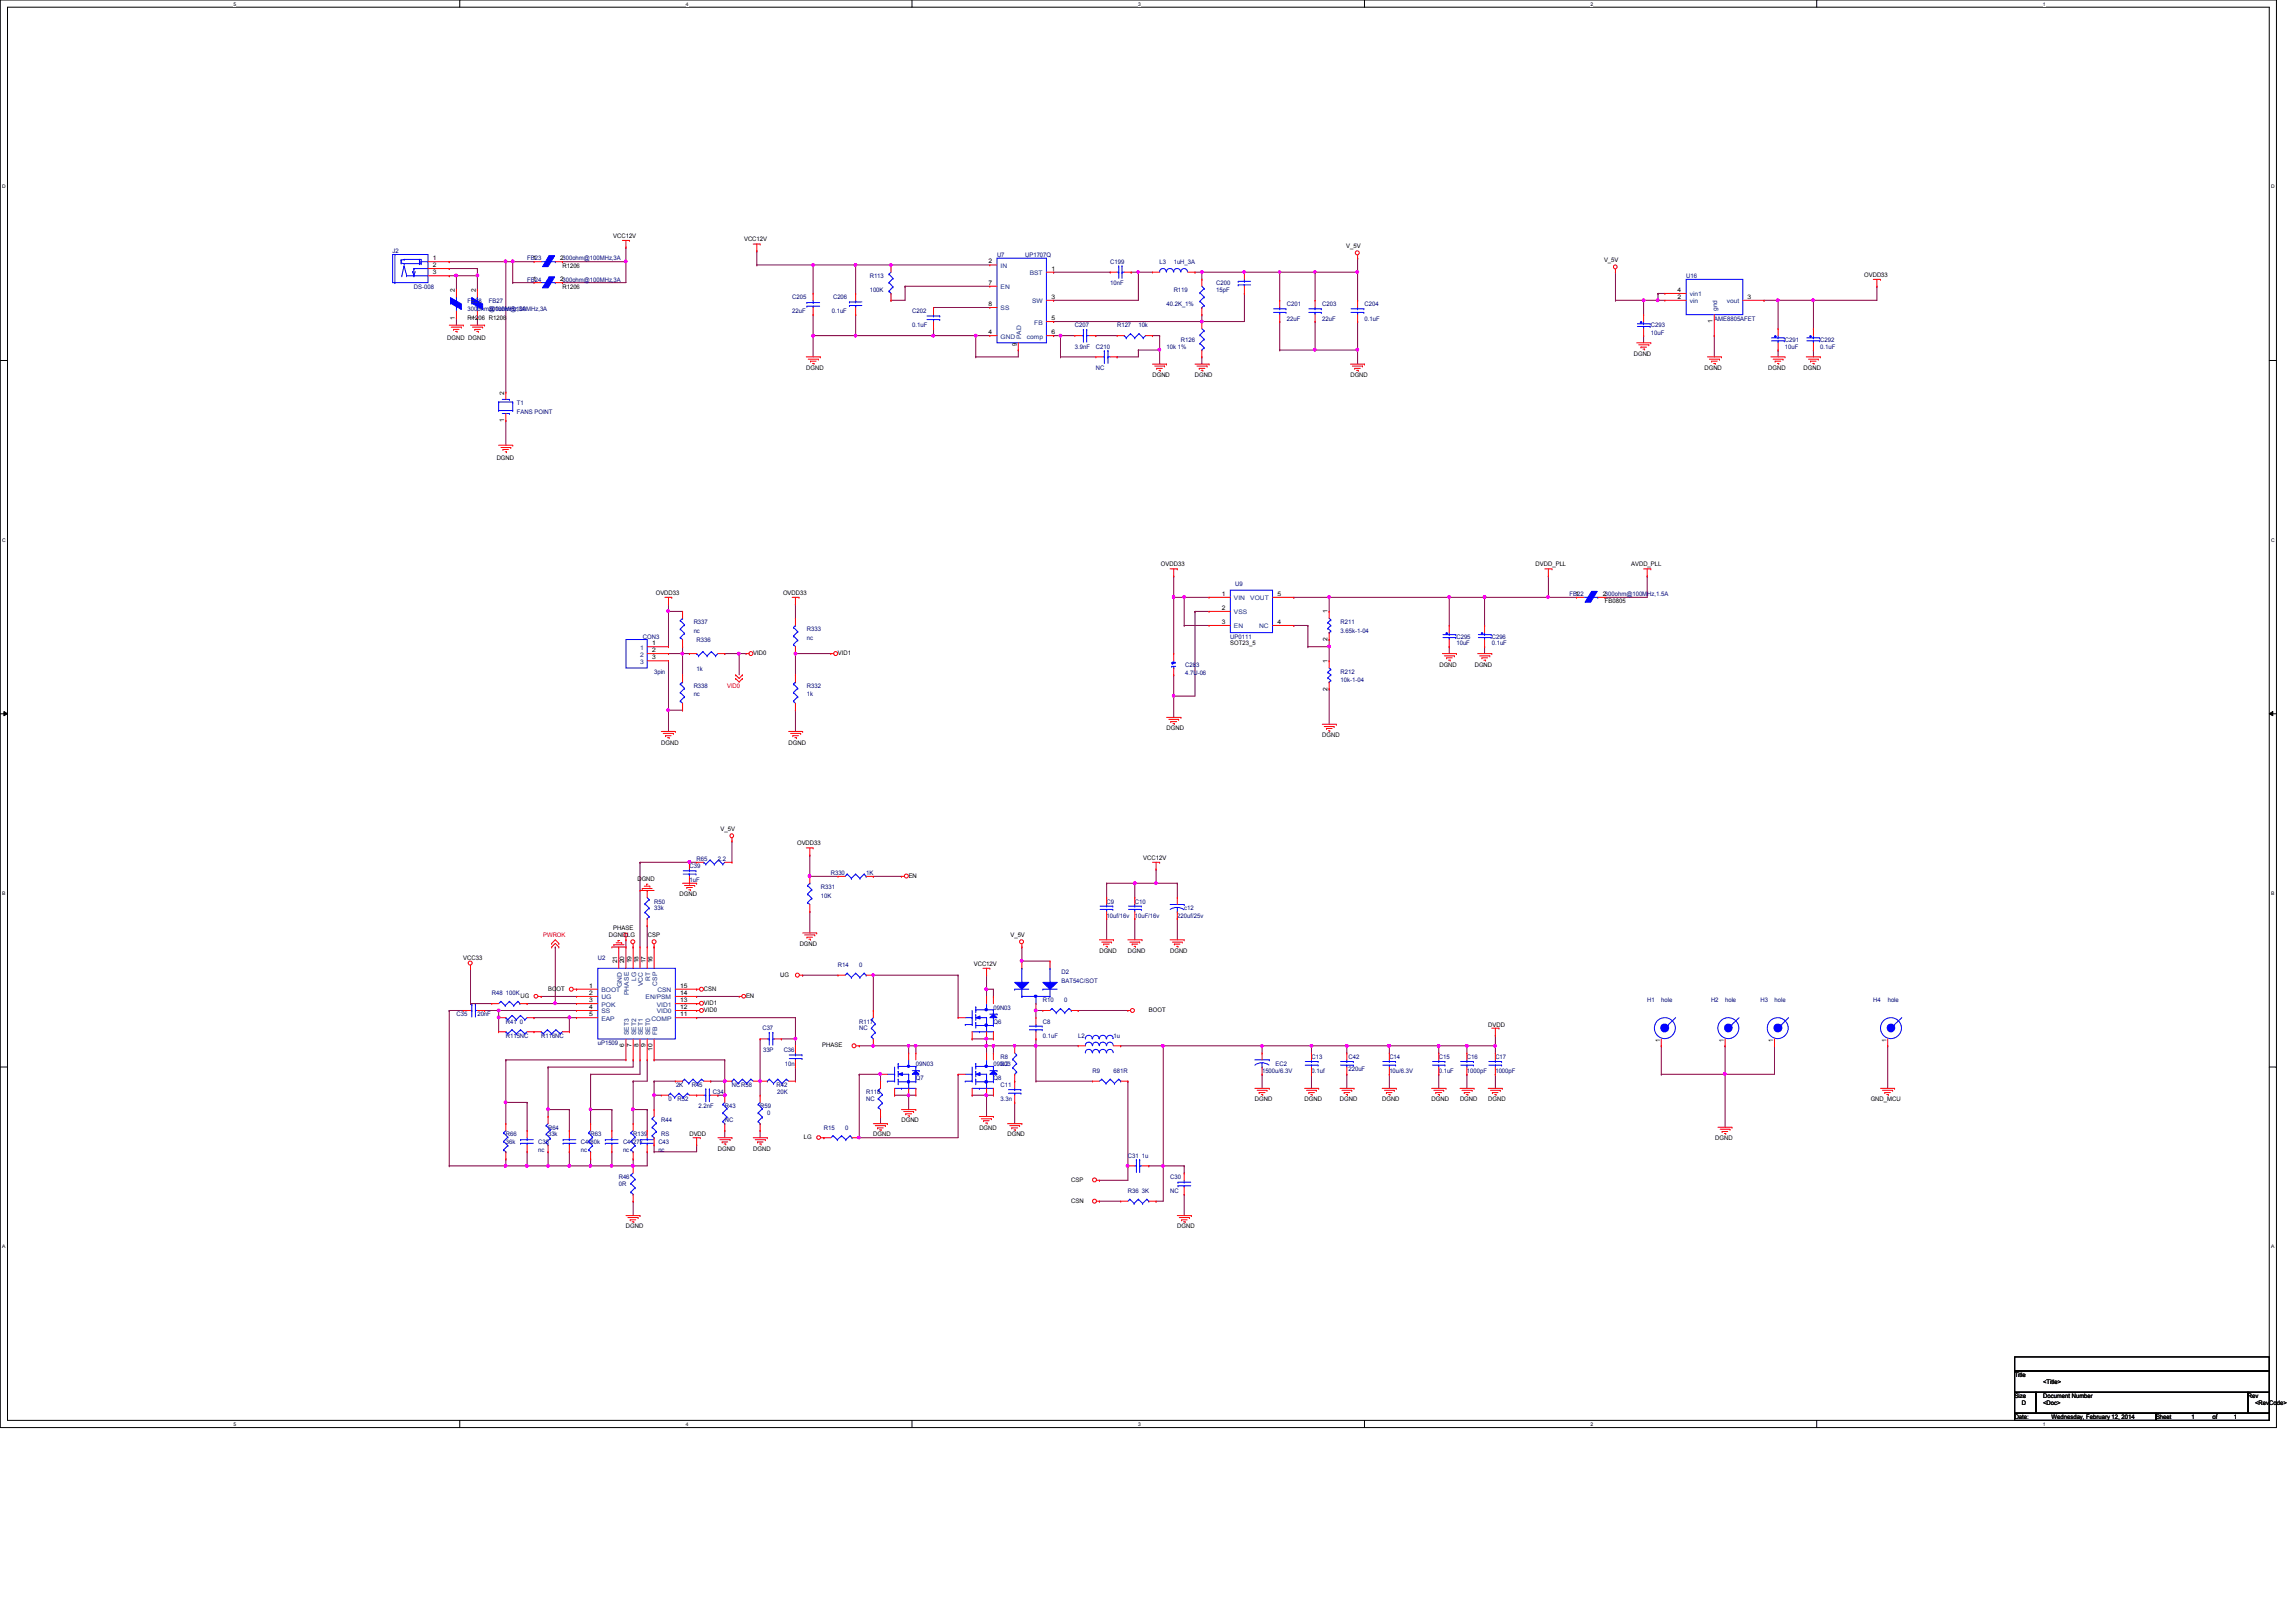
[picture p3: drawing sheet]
<svg xmlns="http://www.w3.org/2000/svg" width="297mm" height="210mm" viewBox="0 0 297 210" stroke-linecap="round" stroke-linejoin="round" font-family="sans-serif">
<defs><g id="words">
<g font-size=".8" fill="#000080">
<text x="50.8" y="32.8">J2</text>
<text x="68.2" y="33.7">FB23</text>
<text x="112.5" y="36">R113</text>
<text x="129" y="33.2">U7</text>
<text x="132.6" y="33.2">UP1707Q</text>
<text x="143.6" y="34.2">C199</text>
<text x="150" y="34.2">L3</text>
<text x="151.8" y="34.2">1uH_3A</text>
<text x="218.1" y="36">U16</text>
<text x="53.5" y="37.3">DS-008</text>
<text x="60.5" y="39.2">FB28</text>
<text x="60.5" y="40.3">300ohm@100MHz,3A</text>
<text x="63.2" y="39.2">FB27</text>
<text x="63.2" y="40.3">300ohm@100MHz,3A</text>
<text x="68.2" y="36.4">FB24</text>
<text x="102.5" y="38.7">C205</text>
<text x="102.5" y="40.6">22uF</text>
<text x="107.6" y="40.6">0.1uF</text>
<text x="107.8" y="38.7">C206</text>
<text x="112.5" y="37.8">100K</text>
<text x="118" y="40.6">C202</text>
<text x="143.6" y="36.9">10nF</text>
<text x="150.9" y="39.6">40.2K_1%</text>
<text x="151.8" y="37.8">R119</text>
<text x="157.3" y="36.9">C200</text>
<text x="157.3" y="37.8">15pF</text>
<text x="166.5" y="39.6">C201</text>
<text x="166.5" y="41.5">22uF</text>
<text x="171.1" y="39.6">C203</text>
<text x="171.1" y="41.5">22uF</text>
<text x="176.5" y="39.6">C204</text>
<text x="176.5" y="41.5">0.1uF</text>
<text x="221.8" y="41.5">AME8805AFET</text>
<text x="118" y="42.4">0.1uF</text>
<text x="139.1" y="42.4">C207</text>
<text x="139.1" y="45.1">3.9nF</text>
<text x="141.8" y="45.1">C210</text>
<text x="141.8" y="47.9">NC</text>
<text x="144.5" y="42.4">R127</text>
<text x="147.3" y="42.4">10k</text>
<text x="150.9" y="45.1">10k 1%</text>
<text x="152.8" y="44.2">R126</text>
<text x="213.6" y="42.4">C293</text>
<text x="213.6" y="43.3">10uF</text>
<text x="230.9" y="44.2">C291</text>
<text x="230.9" y="45.1">10uF</text>
<text x="235.5" y="44.2">C292</text>
<text x="235.5" y="45.1">0.1uF</text>
<text x="66.9" y="52.5">T1</text>
<text x="66.9" y="53.6">FANS POINT</text>
<text x="159.8" y="75.9">U9</text>
<text x="203.1" y="77.1">FB22</text>
<text x="83.2" y="82.6">CON3</text>
<text x="89.7" y="80.8">R337</text>
<text x="89.7" y="81.9">nc</text>
<text x="90.1" y="83.1">R336</text>
<text x="104.4" y="81.7">R333</text>
<text x="104.4" y="82.8">nc</text>
<text x="159.2" y="82.6">UP0111</text>
<text x="173.4" y="80.8">R211</text>
<text x="173.4" y="81.9">3.65k-1-04</text>
<text x="188.4" y="82.6">C295</text>
<text x="188.4" y="83.5">10uF</text>
<text x="193" y="82.6">C296</text>
<text x="193" y="83.5">0.1uF</text>
<text x="84.6" y="87.2">3pin</text>
<text x="89.7" y="89">R338</text>
<text x="90.1" y="86.8">1k</text>
<text x="104.4" y="89">R332</text>
<text x="153.3" y="86.3">C283</text>
<text x="153.3" y="87.4">4.7U-06</text>
<text x="173.4" y="87.2">R212</text>
<text x="173.4" y="88.3">10k-1-04</text>
<text x="89.7" y="90.1">nc</text>
<text x="104.4" y="90.1">1k</text>
<text x="89.2" y="112.4">C39</text>
<text x="90.1" y="111.4">R65</text>
<text x="92.9" y="111.4">2.2</text>
<text x="107.5" y="113.2">R330</text>
<text x="112.1" y="113.2">1K</text>
<text x="84.6" y="116.9">R50</text>
<text x="84.6" y="117.8">33k</text>
<text x="89.2" y="114.2">1uF</text>
<text x="106.2" y="115.1">R331</text>
<text x="106.2" y="116.2">10K</text>
<text x="143.2" y="116.9">C9</text>
<text x="143.2" y="118.7">10uf/16v</text>
<text x="146.8" y="116.9">C10</text>
<text x="146.8" y="118.7">10uF/16v</text>
<text x="152.3" y="118.7">220uf/25v</text>
<text x="153.2" y="117.8">c12</text>
<text x="77.3" y="124.2">U2</text>
<text x="108.4" y="125.1">R14</text>
<text x="111.2" y="125.1">0</text>
<text x="59.1" y="131.5">C35</text>
<text x="61.8" y="131.5">20nF</text>
<text x="63.6" y="128.8">R48 100K</text>
<text x="128.5" y="130.6">09N03</text>
<text x="134.9" y="129.7">R10</text>
<text x="137.3" y="126.1">D2</text>
<text x="137.3" y="127.2">BAT54C/SOT</text>
<text x="137.7" y="129.7">0</text>
<text x="213.1" y="129.7">H1</text>
<text x="214.9" y="129.7">hole</text>
<text x="221.4" y="129.7">H2</text>
<text x="223.2" y="129.7">hole</text>
<text x="227.8" y="129.7">H3</text>
<text x="229.6" y="129.7">hole</text>
<text x="242.4" y="129.7">H4</text>
<text x="244.2" y="129.7">hole</text>
<text x="65.4" y="134.3">R115NC</text>
<text x="65.4" y="132.5">R41 0</text>
<text x="70" y="134.3">R116NC</text>
<text x="77.3" y="135.2">uP1509</text>
<text x="98.6" y="133.3">C37</text>
<text x="98.7" y="136.1">33P</text>
<text x="101.4" y="136.1">C36</text>
<text x="101.6" y="137.9">10n</text>
<text x="111.2" y="132.5">R117</text>
<text x="111.2" y="133.3">NC</text>
<text x="118.5" y="137.9">09N03</text>
<text x="128.5" y="132.5">Q6</text>
<text x="128.5" y="137.9">09N03</text>
<text x="129.5" y="137">R8</text>
<text x="129.5" y="137.9">2.2</text>
<text x="134.9" y="132.5">C8</text>
<text x="134.9" y="134.3">0.1uF</text>
<text x="139.5" y="134.3">L2</text>
<text x="144.1" y="134.3">1u</text>
<text x="165" y="137.9">EC2</text>
<text x="169.7" y="137">C13</text>
<text x="174.5" y="137">C42</text>
<text x="179.7" y="137">C14</text>
<text x="186.1" y="137">C15</text>
<text x="189.8" y="137">C16</text>
<text x="193.5" y="137">C17</text>
<text x="86.5" y="142.5">0</text>
<text x="87.5" y="140.7">2K</text>
<text x="87.7" y="142.5">R52</text>
<text x="89.5" y="140.7">R45</text>
<text x="90.4" y="143.4">2.2nF</text>
<text x="92.2" y="141.6">C34</text>
<text x="93.8" y="143.4">R43</text>
<text x="94.7" y="140.7">NCR58</text>
<text x="98.3" y="143.4">R59</text>
<text x="100.5" y="140.7">R42</text>
<text x="100.5" y="141.6">20K</text>
<text x="112.1" y="141.6">R118</text>
<text x="112.1" y="142.5">NC</text>
<text x="118.5" y="139.8">Q7</text>
<text x="128.5" y="139.8">Q8</text>
<text x="129.5" y="140.7">C11</text>
<text x="129.5" y="142.5">3.3n</text>
<text x="141.3" y="138.9">R9</text>
<text x="144.1" y="138.9">681R</text>
<text x="163.3" y="138.9">1500u/6.3V</text>
<text x="169.7" y="138.9">0.1uf</text>
<text x="174.5" y="138.6">220uF</text>
<text x="179.7" y="138.9">10u/6.3V</text>
<text x="186.1" y="138.9">0.1uF</text>
<text x="189.8" y="138.9">1000pF</text>
<text x="193.5" y="138.9">1000pF</text>
<text x="65.4" y="147.1">R66</text>
<text x="65.4" y="148">36k</text>
<text x="69.6" y="148">C38</text>
<text x="69.6" y="149.1">nc</text>
<text x="70.9" y="146.2">R64</text>
<text x="70.9" y="147.1">33k</text>
<text x="75.1" y="148">C4030k</text>
<text x="75.1" y="149.1">nc</text>
<text x="76.4" y="147.1">R63</text>
<text x="80.6" y="148">C4127k</text>
<text x="80.6" y="149.1">nc</text>
<text x="81.9" y="147.1">R139</text>
<text x="85.2" y="148">C43</text>
<text x="85.2" y="149.1">nc</text>
<text x="85.6" y="145.2">R44</text>
<text x="85.6" y="147.1">RS</text>
<text x="93.8" y="145.2">NC</text>
<text x="99.3" y="144.4">0</text>
<text x="106.6" y="146.2">R15</text>
<text x="109.3" y="146.2">0</text>
<text x="145.9" y="149.8">C31 1u</text>
<text x="80" y="152.6">R46</text>
<text x="80" y="153.5">0R</text>
<text x="145.9" y="154.4">R36 3K</text>
<text x="151.4" y="152.6">C30</text>
<text x="151.4" y="154.4">NC</text>
</g>
<g font-size=".8">
<text x="56" y="33.7">1</text>
<text x="56" y="34.5">2</text>
<text x="56" y="35.5">3</text>
<text x="68.9" y="33.7">1</text>
<text x="72.5" y="33.7">2300ohm@100MHz,3A</text>
<text x="72.8" y="34.6">R1206</text>
<text x="79.3" y="30.8">VCC12V</text>
<text x="96.3" y="31.2">VCC12V</text>
<text x="127.9" y="34.1">2</text>
<text x="136" y="35">1</text>
<text x="174.2" y="32.1">V_5V</text>
<text x="207.5" y="34">V_5V</text>
<text x="241.2" y="35.8">OVDD33</text>
<text x="58.8" y="41.4" transform="rotate(-90 58.8 41.4)">1</text>
<text x="58.8" y="37.8" transform="rotate(-90 58.8 37.8)">2</text>
<text x="60.5" y="41.4">R1206 R1206</text>
<text x="61.5" y="41.4" transform="rotate(-90 61.5 41.4)">1</text>
<text x="61.5" y="37.8" transform="rotate(-90 61.5 37.8)">2</text>
<text x="68.9" y="36.4">1</text>
<text x="72.5" y="36.4">2300ohm@100MHz,3A</text>
<text x="72.8" y="37.3">R1206</text>
<text x="127.9" y="36.8">7</text>
<text x="127.9" y="39.6">8</text>
<text x="136" y="38.7">3</text>
<text x="136" y="41.4">5</text>
<text x="217" y="38.7">2</text>
<text x="217" y="37.8">4</text>
<text x="221.6" y="41.8" transform="rotate(-90 221.6 41.8)">1</text>
<text x="226.1" y="38.7">3</text>
<text x="57.9" y="43.9">DGND DGND</text>
<text x="104.3" y="47.9">DGND</text>
<text x="127.9" y="43.2">4</text>
<text x="131.6" y="44.8" transform="rotate(-90 131.6 44.8)">9</text>
<text x="136" y="43.2">6</text>
<text x="211.4" y="46.1">DGND</text>
<text x="220.5" y="47.9">DGND</text>
<text x="228.8" y="47.9">DGND</text>
<text x="233.3" y="47.9">DGND</text>
<text x="65.2" y="51.1" transform="rotate(-90 65.2 51.1)">2</text>
<text x="149.1" y="48.8">DGND</text>
<text x="154.6" y="48.8">DGND</text>
<text x="174.7" y="48.8">DGND</text>
<text x="64.3" y="59.5">DGND</text>
<text x="65.2" y="54.6" transform="rotate(-90 65.2 54.6)">1</text>
<text x="84.8" y="77">OVDD33</text>
<text x="101.3" y="77">OVDD33</text>
<text x="150.2" y="73.3">OVDD33</text>
<text x="158.1" y="77.1">1</text>
<text x="165.3" y="77.1">5</text>
<text x="198.7" y="73.3">DVDD_PLL</text>
<text x="203.8" y="77.1">1</text>
<text x="207.3" y="77.1">2300ohm@100MHz,1.5A</text>
<text x="211" y="73.3">AVDD_PLL</text>
<text x="84.4" y="83.5">1</text>
<text x="158.1" y="78.9">2</text>
<text x="158.1" y="80.7">3</text>
<text x="159.2" y="83.5">SOT23_5</text>
<text x="165.3" y="80.7">4</text>
<text x="171.7" y="83" transform="rotate(-90 171.7 83)">2</text>
<text x="171.7" y="79.4" transform="rotate(-90 171.7 79.4)">1</text>
<text x="207.6" y="78.1">FB0805</text>
<text x="84.4" y="84.4">2</text>
<text x="84.4" y="85.3">3</text>
<text x="97.4" y="84.8">VID0</text>
<text x="108.4" y="84.8">VID1</text>
<text x="171.7" y="89.4" transform="rotate(-90 171.7 89.4)">2</text>
<text x="171.7" y="85.8" transform="rotate(-90 171.7 85.8)">1</text>
<text x="186.2" y="86.3">DGND</text>
<text x="190.8" y="86.3">DGND</text>
<text x="150.9" y="94.5">DGND</text>
<text x="171.1" y="95.4">DGND</text>
<text x="85.6" y="96.4">DGND</text>
<text x="102" y="96.4">DGND</text>
<text x="93.2" y="107.6">V_5V</text>
<text x="82.5" y="114">DGND</text>
<text x="103.1" y="109.4">OVDD33</text>
<text x="117.6" y="113.6">EN</text>
<text x="147.9" y="111.3">VCC12V</text>
<text x="87.9" y="116">DGND</text>
<text x="59.9" y="124.2">VCC33</text>
<text x="78.8" y="121.3">DGNDLG</text>
<text x="79.3" y="120.4">PHASE</text>
<text x="79.8" y="124.7" transform="rotate(-90 79.8 124.7)">21</text>
<text x="80.8" y="124.7" transform="rotate(-90 80.8 124.7)">20</text>
<text x="81.7" y="124.7" transform="rotate(-90 81.7 124.7)">19</text>
<text x="82.6" y="124.7" transform="rotate(-90 82.6 124.7)">18</text>
<text x="83.5" y="124.7" transform="rotate(-90 83.5 124.7)">17</text>
<text x="83.8" y="121.3">CSP</text>
<text x="84.4" y="124.7" transform="rotate(-90 84.4 124.7)">16</text>
<text x="103.5" y="122.4">DGND</text>
<text x="126" y="125">VCC12V</text>
<text x="130.7" y="121.3">V_5V</text>
<text x="142.2" y="123.3">DGND</text>
<text x="145.9" y="123.3">DGND</text>
<text x="151.4" y="123.3">DGND</text>
<text x="67.3" y="129.2">UG</text>
<text x="70.9" y="128.2">BOOT</text>
<text x="76.2" y="127.8">1</text>
<text x="76.2" y="128.7">2</text>
<text x="76.2" y="129.7">3</text>
<text x="76.2" y="130.6">4</text>
<text x="76.2" y="131.5">5</text>
<text x="88" y="131.5">11</text>
<text x="88" y="130.6">12</text>
<text x="88" y="129.7">13</text>
<text x="88" y="128.7">14</text>
<text x="88" y="127.8">15</text>
<text x="91.1" y="131">VID0</text>
<text x="91.1" y="128.2">CSN</text>
<text x="91.1" y="130.1">VID1</text>
<text x="96.5" y="129.2">EN</text>
<text x="100.9" y="126.4">UG</text>
<text x="148.6" y="131">BOOT</text>
<text x="80.8" y="135.6" transform="rotate(-90 80.8 135.6)">6</text>
<text x="81.7" y="135.6" transform="rotate(-90 81.7 135.6)">7</text>
<text x="82.6" y="135.6" transform="rotate(-90 82.6 135.6)">8</text>
<text x="83.5" y="135.6" transform="rotate(-90 83.5 135.6)">9</text>
<text x="84.4" y="136" transform="rotate(-90 84.4 136)">10</text>
<text x="106.4" y="135.6">PHASE</text>
<text x="192.5" y="132.9">DVDD</text>
<text x="214.8" y="134.9" transform="rotate(-90 214.8 134.9)">1</text>
<text x="223" y="134.9" transform="rotate(-90 223 134.9)">1</text>
<text x="229.4" y="134.9" transform="rotate(-90 229.4 134.9)">1</text>
<text x="244" y="134.9" transform="rotate(-90 244 134.9)">1</text>
<text x="162.3" y="142.5">DGND</text>
<text x="168.8" y="142.5">DGND</text>
<text x="173.4" y="142.5">DGND</text>
<text x="178.8" y="142.5">DGND</text>
<text x="185.2" y="142.5">DGND</text>
<text x="188.9" y="142.5">DGND</text>
<text x="192.5" y="142.5">DGND</text>
<text x="242" y="142.5">GND_MCU</text>
<text x="89.2" y="147.1">DVDD</text>
<text x="92.9" y="148.9">DGND</text>
<text x="97.4" y="148.9">DGND</text>
<text x="104" y="147.4">LG</text>
<text x="113" y="147.1">DGND</text>
<text x="116.6" y="145.2">DGND</text>
<text x="126.7" y="146.2">DGND</text>
<text x="130.3" y="147.1">DGND</text>
<text x="221.9" y="147.5">DGND</text>
<text x="138.6" y="153">CSP</text>
<text x="138.6" y="155.7">CSN</text>
<text x="81" y="159">DGND</text>
<text x="152.3" y="159">DGND</text>
<text x="260.6" y="178.2">Title</text>
<text x="264.3" y="179.1">&lt;Title&gt;</text>
<text x="260.6" y="180.9">Size</text>
<text x="260.6" y="183.6">Date:</text>
<text x="261.6" y="181.8">D</text>
<text x="264.3" y="180.9">Document Number</text>
<text x="264.3" y="181.8">&lt;Doc&gt;</text>
<text x="265.4" y="183.6">Wednesday, February 12, 2014</text>
<text x="278.9" y="183.6">Sheet</text>
<text x="283.5" y="183.6">1</text>
<text x="286.3" y="183.6">of</text>
<text x="289" y="183.6">1</text>
<text x="290.8" y="180.9">Rev</text>
<text x="291.8" y="181.8">&lt;RevCode&gt;</text>
</g>
<g font-size=".8" fill="#004080">
<text x="129.5" y="34.7">IN</text>
<text x="133.2" y="35.6">BST</text>
<text x="129.5" y="37.4">EN</text>
<text x="129.5" y="40.2">SS</text>
<text x="133.5" y="39.2">SW</text>
<text x="133.8" y="42">FB</text>
<text x="218.6" y="39.2">vin</text>
<text x="218.6" y="38.4">vin1</text>
<text x="222.2" y="40.3" transform="rotate(-90 222.2 40.3)">gnd</text>
<text x="223.4" y="39.2">vout</text>
<text x="129.5" y="43.8">GND</text>
<text x="132.1" y="43.9" transform="rotate(-90 132.1 43.9)">PAD</text>
<text x="132.8" y="43.8">comp</text>
<text x="159.6" y="77.7">VIN</text>
<text x="161.8" y="77.7">VOUT</text>
<text x="159.6" y="79.5">VSS</text>
<text x="159.6" y="81.3">EN</text>
<text x="162.9" y="81.3">NC</text>
<text x="82.8" y="84.1">1</text>
<text x="82.8" y="85">2</text>
<text x="82.8" y="85.9">3</text>
<text x="77.8" y="128.4">BOOT</text>
<text x="77.8" y="129.3">UG</text>
<text x="77.8" y="130.3">POK</text>
<text x="77.8" y="131.1">SS</text>
<text x="80.4" y="127.7" transform="rotate(-90 80.4 127.7)">GND</text>
<text x="81.4" y="128.8" transform="rotate(-90 81.4 128.8)">PHASE</text>
<text x="82.3" y="126.9" transform="rotate(-90 82.3 126.9)">LG</text>
<text x="83.2" y="127.6" transform="rotate(-90 83.2 127.6)">VCC</text>
<text x="83.5" y="129.3">EN/PSM</text>
<text x="84.1" y="126.9" transform="rotate(-90 84.1 126.9)">RT</text>
<text x="85" y="131.1">VID0</text>
<text x="85" y="130.3">VID1</text>
<text x="85" y="127.6" transform="rotate(-90 85 127.6)">CSP</text>
<text x="85" y="128.4">CSN</text>
<text x="77.8" y="132.1">EAP</text>
<text x="81.4" y="134" transform="rotate(-90 81.4 134)">SET3</text>
<text x="82.3" y="134" transform="rotate(-90 82.3 134)">SET2</text>
<text x="83.2" y="134" transform="rotate(-90 83.2 134)">SET1</text>
<text x="84.1" y="134" transform="rotate(-90 84.1 134)">SET0</text>
<text x="84.3" y="132.1">COMP</text>
<text x="85" y="134" transform="rotate(-90 85 134)">FB</text>
</g>
<g font-size=".8" fill="#f00">
<text x="94.1" y="89">VID0</text>
<text x="70.3" y="121.3">PWROK</text>
</g>
<g font-size=".6">
<text x="30.2" y=".7">5</text>
<text x="88.7" y=".7">4</text>
<text x="147.2" y=".7">3</text>
<text x="205.8" y=".7">2</text>
<text x="264.3" y=".7">1</text>
<text x=".3" y="24.4">D</text>
<text x="293.8" y="24.4">D</text>
<text x=".3" y="70.1">C</text>
<text x="293.8" y="70.1">C</text>
<text x=".3" y="115.8">B</text>
<text x="293.8" y="115.8">B</text>
<text x=".3" y="161.5">A</text>
<text x="293.8" y="161.5">A</text>
<text x="30.2" y="184.5">5</text>
<text x="88.7" y="184.5">4</text>
<text x="147.2" y="184.5">3</text>
<text x="205.8" y="184.5">2</text>
<text x="264.3" y="184.5">1</text>
</g>
</g></defs>
<path d="M0 0h294.5v184.7h-294.5zM1 .9h292.6v182.9h-292.6z" fill="none" stroke="#000" stroke-width=".13"/>
<g fill="#fff">
<path d="M30.2 .1h.4v.7h-.4z"/>
<path d="M30.2 183.9h.4v.8h-.4z"/>
</g>
<path d="M59.5 0v.9M59.5 183.8v.9" fill="none" stroke="#000" stroke-width=".13"/>
<g fill="#fff">
<path d="M88.7 .1h.4v.7h-.4z"/>
<path d="M88.7 183.9h.4v.8h-.4z"/>
</g>
<path d="M118 0v.9M118 183.8v.9" fill="none" stroke="#000" stroke-width=".13"/>
<g fill="#fff">
<path d="M147.2 .1h.4v.7h-.4z"/>
<path d="M147.2 183.9h.4v.8h-.4z"/>
</g>
<path d="M176.5 0v.9M176.5 183.8v.9" fill="none" stroke="#000" stroke-width=".13"/>
<g fill="#fff">
<path d="M205.8 .1h.3v.7h-.3z"/>
<path d="M205.8 183.9h.3v.8h-.3z"/>
</g>
<path d="M235 0v.9M235 183.8v.9" fill="none" stroke="#000" stroke-width=".13"/>
<g fill="#fff">
<path d="M264.3 .1h.3v.7h-.3z"/>
<path d="M264.3 183.9h.3v.8h-.3z"/>
<path d="M.3 23.8h.5v.7h-.5z"/>
<path d="M293.8 23.8h.5v.7h-.5z"/>
<path d="M.3 69.5h.5v.7h-.5z"/>
<path d="M293.8 69.5h.5v.7h-.5z"/>
</g>
<path d="M0 46.7h1M293.6 46.7h.9" fill="none" stroke="#000" stroke-width=".13"/>
<g fill="#fff">
<path d="M.3 115.2h.4v.8h-.4z"/>
<path d="M293.8 115.2h.5v.8h-.5z"/>
</g>
<path d="M0 92.4h1M.5 92.1l.5 .3-.5 .2zM293.6 92.4l.4-.3v.5zM293.6 92.4h.9" fill="none" stroke="#000" stroke-width=".13"/>
<path d="M.5 92.1l.5 .3-.5 .2zM293.6 92.4l.4-.3v.5z" fill="#000"/>
<g fill="#fff">
<path d="M.3 161h.4v.7h-.4z"/>
<path d="M293.8 161h.4v.7h-.4z"/>
</g>
<path d="M0 138.1h1M293.6 138.1h.9" fill="none" stroke="#000" stroke-width=".13"/>
<path d="M66.3 33.9h.1M66.3 33.9h2.8M66.3 33.9v2.7M72.8 33.9h.1M72.8 33.9h8.2" fill="none" stroke="#800040" stroke-width=".13"/>
<path d="M66.2 33.7h.2v.2h-.2z" fill-rule="evenodd" fill="#f0f"/>
<path d="M66.2 33.7h.2v.2h-.2z" fill="none" stroke="#f0f" stroke-width=".13"/>
<path d="M66.3 36.6h.1M66.3 36.6h2.8M72.8 36.6h.1M81 33.9h.1M81 33.9v2.7h-8.2" fill="none" stroke="#800040" stroke-width=".13"/>
<path d="M80.8 33.7h.3v.2h-.3z" fill-rule="evenodd" fill="#f0f"/>
<path d="M80.8 33.7h.3v.2h-.3z" fill="none" stroke="#f0f" stroke-width=".13"/>
<path d="M58.1 33.9h.1M58.1 34.8h.1M58.1 35.7h.1M58.1 33.9h7.3M58.1 34.8h3.7M58.1 35.7h1M61.8 34.8h.1M61.8 34.8v.9M65.4 33.9h.1M65.4 33.9v16.9M81 32h.1M81 32v1.9" fill="none" stroke="#800040" stroke-width=".13"/>
<path d="M65.3 33.7h.2v.2h-.2z" fill-rule="evenodd" fill="#f0f"/>
<path d="M65.3 33.7h.2v.2h-.2z" fill="none" stroke="#f0f" stroke-width=".13"/>
<path d="M61.8 35.7h.1M61.8 35.7v1.8M61.8 41.1h.1M61.8 41.1v1" fill="none" stroke="#800040" stroke-width=".13"/>
<path d="M61.6 35.5h.3v.3h-.3z" fill-rule="evenodd" fill="#f0f"/>
<path d="M61.6 35.5h.3v.3h-.3z" fill="none" stroke="#f0f" stroke-width=".13"/>
<path d="M59.1 35.7h.1M59.1 35.7v1.8" fill="none" stroke="#800040" stroke-width=".13"/>
<path d="M58.9 35.5h.2v.3h-.2z" fill-rule="evenodd" fill="#f0f"/>
<path d="M58.9 35.5h.2v.3h-.2z" fill="none" stroke="#f0f" stroke-width=".13"/>
<g fill="none" stroke="#800040" stroke-width=".13">
<path d="M59.1 35.7h.1M59.1 35.7h2.7M65.4 33.9h.1M65.4 33.9h.9M165.6 35.2h.1M165.6 35.2h4.5M59.1 41.1h.1M59.1 41.1v1M65.4 54.4h.1M65.4 54.4v3.2M136.3 43.4h.1M136.3 43.4h.9"/>
<path d="M150 43.4h.1M150 43.4v1.9"/>
</g>
<path d="M170 35.1h.2v.2h-.2z" fill-rule="evenodd" fill="#f0f"/>
<path d="M170 35.1h.2v.2h-.2z" fill="none" stroke="#f0f" stroke-width=".13"/>
<path d="M165.4 35.1h.2v.2h-.2z" fill-rule="evenodd" fill="#f0f"/>
<path d="M165.4 35.1h.2v.2h-.2z" fill="none" stroke="#f0f" stroke-width=".13"/>
<path d="M154.6 35.2h.1M154.6 35.2h.9M155.5 35.2h.1M155.5 35.2v1M170.1 35.2h.1M170.1 35.2h5.5M155.5 41.6h.1M155.5 41.6h5.5M165.6 45.3h.1M165.6 45.3h4.5M175.6 41.6h.1M175.6 41.6v3.7" fill="none" stroke="#800040" stroke-width=".13"/>
<path d="M170 45.1h.2v.3h-.2z" fill-rule="evenodd" fill="#f0f"/>
<path d="M170 45.1h.2v.3h-.2z" fill="none" stroke="#f0f" stroke-width=".13"/>
<path d="M175.6 35.2h.1M175.6 35.2v3.7M170.1 41.6h.1M170.1 41.6v3.7M175.6 45.3h.1M175.6 45.3v1.8" fill="none" stroke="#800040" stroke-width=".13"/>
<path d="M175.5 45.1h.2v.3h-.2z" fill-rule="evenodd" fill="#f0f"/>
<path d="M175.5 45.1h.2v.3h-.2z" fill="none" stroke="#f0f" stroke-width=".13"/>
<g fill="none" stroke="#800040" stroke-width=".13">
<path d="M155.5 35.2h.1M155.5 35.2h10.1M161 35.2h.1M165.6 35.2h.1M165.6 35.2v3.7M170.1 35.2h.1M170.1 35.2v3.7M155.5 40.7h.1M155.5 40.7v.9M165.6 41.6h.1M165.6 41.6v3.7M170.1 45.3h.1"/>
<path d="M170.1 45.3h5.5"/>
</g>
<path d="M160.9 35.1h.2v.2h-.2z" fill-rule="evenodd" fill="#f0f"/>
<path d="M160.9 35.1h.2v.2h-.2z" fill="none" stroke="#f0f" stroke-width=".13"/>
<path d="M155.4 35.1h.2v.2h-.2z" fill-rule="evenodd" fill="#f0f"/>
<path d="M155.4 35.1h.2v.2h-.2z" fill="none" stroke="#f0f" stroke-width=".13"/>
<path d="M147.3 35.2h.1M147.3 35.2h1.8M147.3 35.2v3.7" fill="none" stroke="#800040" stroke-width=".13"/>
<path d="M147.1 35.1h.2v.2h-.2z" fill-rule="evenodd" fill="#f0f"/>
<path d="M147.1 35.1h.2v.2h-.2z" fill="none" stroke="#f0f" stroke-width=".13"/>
<path d="M105.2 34.3h.1M105.2 34.3v3.7M146.3 35.2h.1M146.3 35.2h1M126.2 43.4h.1M126.2 43.4h1.9" fill="none" stroke="#800040" stroke-width=".13"/>
<path d="M105.1 34.2h.2v.2h-.2z" fill-rule="evenodd" fill="#f0f"/>
<path d="M105.1 34.2h.2v.2h-.2z" fill="none" stroke="#f0f" stroke-width=".13"/>
<path d="M97.9 34.3h.1M97.9 34.3h7.3M110.7 34.3h.1M110.7 34.3h17.4M115.3 34.3h.1M136.3 35.2h.1M136.3 38.9h.1M136.3 35.2h7.3M136.3 38.9h11" fill="none" stroke="#800040" stroke-width=".13"/>
<path d="M115.1 34.2h.2v.2h-.2z" fill-rule="evenodd" fill="#f0f"/>
<path d="M115.1 34.2h.2v.2h-.2z" fill="none" stroke="#f0f" stroke-width=".13"/>
<path d="M110.7 34.3h.1M110.7 34.3v3.7M117.1 37h.1M117.1 37h11" fill="none" stroke="#800040" stroke-width=".13"/>
<path d="M110.6 34.2h.2v.2h-.2z" fill-rule="evenodd" fill="#f0f"/>
<path d="M110.6 34.2h.2v.2h-.2z" fill="none" stroke="#f0f" stroke-width=".13"/>
<path d="M97.9 32.5h.1M97.9 32.5v1.8M105.2 34.3h.1M105.2 34.3h5.5M120.8 39.8h.1M120.8 39.8h7.3M105.2 43.4h.1M105.2 43.4v2.8M110.7 43.4h.1M110.7 43.4h10.1" fill="none" stroke="#800040" stroke-width=".13"/>
<path d="M120.6 43.3h.2v.3h-.2z" fill-rule="evenodd" fill="#f0f"/>
<path d="M120.6 43.3h.2v.3h-.2z" fill="none" stroke="#f0f" stroke-width=".13"/>
<path d="M110.6 43.3h.2v.3h-.2z" fill-rule="evenodd" fill="#f0f"/>
<path d="M110.6 43.3h.2v.3h-.2z" fill="none" stroke="#f0f" stroke-width=".13"/>
<path d="M105.2 40.7h.1M105.2 43.4h.1M105.2 40.7v2.7M110.7 40.7h.1M110.7 40.7v2.7h-5.5" fill="none" stroke="#800040" stroke-width=".13"/>
<path d="M105.1 43.3h.2v.3h-.2z" fill-rule="evenodd" fill="#f0f"/>
<path d="M105.1 43.3h.2v.3h-.2z" fill="none" stroke="#f0f" stroke-width=".13"/>
<path d="M175.6 33.4h.1M175.6 33.4v1.8M120.8 42.5h.1M120.8 42.5v.9" fill="none" stroke="#800040" stroke-width=".13"/>
<path d="M175.5 35.1h.2v.2h-.2z" fill-rule="evenodd" fill="#f0f"/>
<path d="M175.5 35.1h.2v.2h-.2z" fill="none" stroke="#f0f" stroke-width=".13"/>
<path d="M115.3 38.9h.1M117.1 37h.1M117.1 37v1.9h-1.8M161 38h.1M161 38v3.6M136.3 41.6h.1M136.3 41.6h19.2M155.5 46.2h.1M155.5 46.2v.9" fill="none" stroke="#800040" stroke-width=".13"/>
<path d="M155.4 41.5h.2v.2h-.2z" fill-rule="evenodd" fill="#f0f"/>
<path d="M155.4 41.5h.2v.2h-.2z" fill="none" stroke="#f0f" stroke-width=".13"/>
<path d="M120.8 43.4h.1M120.8 43.4h5.4M126.2 46.2h.1M126.2 43.4h.1M126.2 43.4v2.8M131.7 45.3h.1M131.7 45.3v.9h-5.5" fill="none" stroke="#800040" stroke-width=".13"/>
<path d="M126.1 43.3h.3v.3h-.3z" fill-rule="evenodd" fill="#f0f"/>
<path d="M126.1 43.3h.3v.3h-.3z" fill="none" stroke="#f0f" stroke-width=".13"/>
<path d="M137.2 43.4h.1M137.2 43.4h1.9M141.8 43.4h.1M141.8 43.4h2.7M149.1 43.4h.1M149.1 43.4h.9M150 45.3h.1M150 45.3v1.8" fill="none" stroke="#800040" stroke-width=".13"/>
<path d="M149.9 45.1h.2v.3h-.2z" fill-rule="evenodd" fill="#f0f"/>
<path d="M149.9 45.1h.2v.3h-.2z" fill="none" stroke="#f0f" stroke-width=".13"/>
<path d="M137.2 43.4h.1M137.2 43.4v2.8" fill="none" stroke="#800040" stroke-width=".13"/>
<path d="M137.1 43.3h.2v.3h-.2z" fill-rule="evenodd" fill="#f0f"/>
<path d="M137.1 43.3h.2v.3h-.2z" fill="none" stroke="#f0f" stroke-width=".13"/>
<path d="M214.5 38h.1M214.5 38h.9M214.5 38v.9M137.2 46.2h.1M137.2 46.2h4.6M144.5 46.2h.1M147.3 45.3h.1M147.3 45.3v.9h-2.8M147.3 45.3h2.7M221.8 43.4h.1M221.8 43.4v2.8" fill="none" stroke="#800040" stroke-width=".13"/>
<path d="M214.3 38.7h.3v.3h-.3z" fill-rule="evenodd" fill="#f0f"/>
<path d="M214.3 38.7h.3v.3h-.3z" fill="none" stroke="#f0f" stroke-width=".13"/>
<path d="M209 35.2h.1M209 35.2v3.7M212.6 38.9h.1M212.6 38.9h2.8M214.5 38.9h.1M228.2 38.9h.1M228.2 38.9h1.8M230 38.9h.1M230 38.9v3.6" fill="none" stroke="#800040" stroke-width=".13"/>
<path d="M229.9 38.7h.2v.3h-.2z" fill-rule="evenodd" fill="#f0f"/>
<path d="M229.9 38.7h.2v.3h-.2z" fill="none" stroke="#f0f" stroke-width=".13"/>
<path d="M230 38.9h.1M230 38.9h4.6M234.6 38.9h.1M234.6 38.9v3.6M230 45.3h.1M230 45.3v.9" fill="none" stroke="#800040" stroke-width=".13"/>
<path d="M234.4 38.7h.3v.3h-.3z" fill-rule="evenodd" fill="#f0f"/>
<path d="M234.4 38.7h.3v.3h-.3z" fill="none" stroke="#f0f" stroke-width=".13"/>
<path d="M212.6 38.9h.1M212.6 38.9v1.8M234.6 38.9h.1M242.8 37h.1M242.8 37v1.9h-8.2M234.6 45.3h.1M234.6 45.3v.9" fill="none" stroke="#800040" stroke-width=".13"/>
<path d="M212.5 38.7h.3v.3h-.3z" fill-rule="evenodd" fill="#f0f"/>
<path d="M212.5 38.7h.3v.3h-.3z" fill="none" stroke="#f0f" stroke-width=".13"/>
<path d="M209 38.9h.1M209 38.9h3.6M212.6 43.4h.1M212.6 43.4v1M71.8 122.6h.1M71.8 129.9h.1M71.8 122.6v7.3M71.8 129.9h2.8" fill="none" stroke="#800040" stroke-width=".13"/>
<path d="M71.7 129.7h.2v.3h-.2z" fill-rule="evenodd" fill="#f0f"/>
<path d="M71.7 129.7h.2v.3h-.2z" fill="none" stroke="#f0f" stroke-width=".13"/>
<g fill="none" stroke="#800040" stroke-width=".13">
<path d="M81.9 137.2h.1M81.9 137.2v.9M127.6 134.5h.1M127.6 134.5v.8M134 135.3h.1M134 135.3h5.5M134 135.3v4.6M150.5 135.3h.1M150.5 135.3v15.6M149.6 155.4h.1M149.6 155.4h.9M150.5 150.9h.1"/>
<path d="M150.5 150.9h2.7"/>
</g>
<path d="M133.8 135.2h.3v.3h-.3z" fill-rule="evenodd" fill="#f0f"/>
<path d="M133.8 135.2h.3v.3h-.3z" fill="none" stroke="#f0f" stroke-width=".13"/>
<path d="M117.6 141.7h.1M117.6 141.7v1.9" fill="none" stroke="#800040" stroke-width=".13"/>
<path d="M117.4 141.6h.2v.2h-.2z" fill-rule="evenodd" fill="#f0f"/>
<path d="M117.4 141.6h.2v.2h-.2z" fill="none" stroke="#f0f" stroke-width=".13"/>
<path d="M70.9 138.1h.1M70.9 138.1h11M117.6 135.3h.1M117.6 135.3v1M118.5 135.3h.1M118.5 135.3h9.1M70.9 143.6h.1M70.9 143.6v.9" fill="none" stroke="#800040" stroke-width=".13"/>
<path d="M127.5 135.2h.2v.3h-.2z" fill-rule="evenodd" fill="#f0f"/>
<path d="M127.5 135.2h.2v.3h-.2z" fill="none" stroke="#f0f" stroke-width=".13"/>
<path d="M118.3 135.2h.3v.3h-.3z" fill-rule="evenodd" fill="#f0f"/>
<path d="M118.3 135.2h.3v.3h-.3z" fill="none" stroke="#f0f" stroke-width=".13"/>
<g fill="none" stroke="#800040" stroke-width=".13">
<path d="M76.4 139h.1M82.8 137.2h.1M82.8 137.2v1.8h-6.4M127.6 135.3h.1M127.6 135.3v1M134 139.9h.1M134 134.5h.1M134 139.9h7.3M134 134.5v.8M76.4 143.6h.1M76.4 143.6v1.8M98.3 146.3h.1"/>
<path d="M98.3 146.3v.9M131.3 142.7h.1M131.3 142.7v2.7"/>
</g>
<path d="M76.3 143.4h.2v.3h-.2z" fill-rule="evenodd" fill="#f0f"/>
<path d="M76.3 143.4h.2v.3h-.2z" fill="none" stroke="#f0f" stroke-width=".13"/>
<path d="M73.7 131.7h.1M73.7 131.7h.9M128.5 135.3h.1M128.5 135.3h2.8" fill="none" stroke="#800040" stroke-width=".13"/>
<path d="M131.1 135.2h.2v.3h-.2z" fill-rule="evenodd" fill="#f0f"/>
<path d="M131.1 135.2h.2v.3h-.2z" fill="none" stroke="#f0f" stroke-width=".13"/>
<path d="M128.4 135.2h.2v.3h-.2z" fill-rule="evenodd" fill="#f0f"/>
<path d="M128.4 135.2h.2v.3h-.2z" fill="none" stroke="#f0f" stroke-width=".13"/>
<path d="M81.9 139.9h.1M83.7 137.2h.1M83.7 137.2v2.7h-1.8M98.3 134.5h.1M98.3 134.5v5.4M142.2 152.7h.1M142.2 152.7h3.7" fill="none" stroke="#800040" stroke-width=".13"/>
<path d="M98.2 139.8h.3v.2h-.3z" fill-rule="evenodd" fill="#f0f"/>
<path d="M98.2 139.8h.3v.2h-.3z" fill="none" stroke="#f0f" stroke-width=".13"/>
<path d="M98.3 139.9h.1M98.3 139.9v1.8M101.1 134.5h.1M101.1 134.5h1.8M102.9 134.5h.1M102.9 138.1h.1M102.9 134.5v.8M102.9 138.1v1.8M81.9 143.6h.1M81.9 143.6v1.8M113.9 144.5h.1M113.9 144.5v.9" fill="none" stroke="#800040" stroke-width=".13"/>
<path d="M81.7 143.4h.3v.3h-.3z" fill-rule="evenodd" fill="#f0f"/>
<path d="M81.7 143.4h.3v.3h-.3z" fill="none" stroke="#f0f" stroke-width=".13"/>
<g fill="none" stroke="#800040" stroke-width=".13">
<path d="M81 121.6h.1M81 121.6v1M84.6 137.2h.1M84.6 137.2h9.2M93.8 137.2h.1M93.8 137.2v2.7M123.9 139h.1M123.9 139v8.2M127.6 134.5h.1M127.6 134.5h.9M131.3 135.3h.1M131.3 135.3h2.7"/>
<path d="M84.6 148.2h.1M84.6 148.2v.9M117.6 141.7h.1M117.6 141.7h.9M127.6 141.7h.1M127.6 141.7v2.8M127.6 141.7h.9"/>
</g>
<path d="M93.6 139.8h.3v.2h-.3z" fill-rule="evenodd" fill="#f0f"/>
<path d="M93.6 139.8h.3v.2h-.3z" fill="none" stroke="#f0f" stroke-width=".13"/>
<path d="M83.7 119.8h.1M83.7 119.8v2.8M73.7 131.7h.1M73.7 131.7v1.8" fill="none" stroke="#800040" stroke-width=".13"/>
<path d="M73.5 131.5h.3v.3h-.3z" fill-rule="evenodd" fill="#f0f"/>
<path d="M73.5 131.5h.3v.3h-.3z" fill="none" stroke="#f0f" stroke-width=".13"/>
<path d="M69.1 131.7h.1M69.1 131.7h4.6M84.6 139.9h.1M84.6 139.9h2.8M93.8 139.9h.1M93.8 139.9v1.8h-.9M84.6 141.7h.1M84.6 141.7v1.9M92.9 141.7h.1" fill="none" stroke="#800040" stroke-width=".13"/>
<path d="M93.6 141.6h.3v.2h-.3z" fill-rule="evenodd" fill="#f0f"/>
<path d="M93.6 141.6h.3v.2h-.3z" fill="none" stroke="#f0f" stroke-width=".13"/>
<path d="M64.5 131.7h.1M64.5 131.7v1.8M91.9 139.9h.1M91.9 139.9h1.9M127.6 128h.1M127.6 128v.9M150.5 150.9h.1M150.5 150.9v4.5" fill="none" stroke="#800040" stroke-width=".13"/>
<path d="M64.4 131.5h.2v.3h-.2z" fill-rule="evenodd" fill="#f0f"/>
<path d="M64.4 131.5h.2v.3h-.2z" fill="none" stroke="#f0f" stroke-width=".13"/>
<path d="M111.2 139h.1M111.2 139v8.2" fill="none" stroke="#800040" stroke-width=".13"/>
<path d="M111 147.1h.2v.2h-.2z" fill-rule="evenodd" fill="#f0f"/>
<path d="M111 147.1h.2v.2h-.2z" fill="none" stroke="#f0f" stroke-width=".13"/>
<path d="M132.2 124.4h.1M132.2 124.4h3.6" fill="none" stroke="#800040" stroke-width=".13"/>
<path d="M132 124.2h.3v.2h-.3z" fill-rule="evenodd" fill="#f0f"/>
<path d="M132 124.2h.3v.2h-.3z" fill="none" stroke="#f0f" stroke-width=".13"/>
<path d="M82.8 111.6h.1M82.8 111.6v11M84.6 141.7h.1M84.6 141.7h1" fill="none" stroke="#800040" stroke-width=".13"/>
<path d="M84.5 141.6h.2v.2h-.2z" fill-rule="evenodd" fill="#f0f"/>
<path d="M84.5 141.6h.2v.2h-.2z" fill="none" stroke="#f0f" stroke-width=".13"/>
<path d="M64.5 130.8h.1M64.5 130.8h10.1M84.6 139.9h.1M84.6 139.9v1.8M111.2 147.2h.1M111.2 147.2h12.7" fill="none" stroke="#800040" stroke-width=".13"/>
<path d="M64.4 130.6h.2v.3h-.2z" fill-rule="evenodd" fill="#f0f"/>
<path d="M64.4 130.6h.2v.3h-.2z" fill="none" stroke="#f0f" stroke-width=".13"/>
<path d="M81.9 150h.1M81.9 150v.9" fill="none" stroke="#800040" stroke-width=".13"/>
<path d="M81.7 150.7h.3v.3h-.3z" fill-rule="evenodd" fill="#f0f"/>
<path d="M81.7 150.7h.3v.3h-.3z" fill="none" stroke="#f0f" stroke-width=".13"/>
<path d="M113 126.2h.1M113 126.2h10.9" fill="none" stroke="#800040" stroke-width=".13"/>
<path d="M112.8 126.1h.3v.2h-.3z" fill-rule="evenodd" fill="#f0f"/>
<path d="M112.8 126.1h.3v.2h-.3z" fill="none" stroke="#f0f" stroke-width=".13"/>
<g fill="none" stroke="#800040" stroke-width=".13">
<path d="M89.2 111.6h.1M89.2 111.6h.9M94.7 108.8h.1M94.7 108.8v2.8M60.9 129.9h.1M60.9 129.9h2.7M62.7 130.8h.1M62.7 130.8h1.8M64.5 130.8h.1M64.5 130.8v.9M70 128.9h.1M70 128.9h4.6"/>
<path d="M103.8 126.2h.1M103.8 126.2h4.6M127.6 126.2h.1M127.6 126.2v1.8"/>
</g>
<path d="M127.5 127.9h.2v.2h-.2z" fill-rule="evenodd" fill="#f0f"/>
<path d="M127.5 127.9h.2v.2h-.2z" fill="none" stroke="#f0f" stroke-width=".13"/>
<path d="M104.8 113.4h.1M104.8 113.4h3.6M90.1 128.9h.1M90.1 128.9h5.5M132.2 122.6h.1M132.2 122.6v1.8M84.6 149.1h.1M90.1 148.2h.1M90.1 148.2v.9h-5.5" fill="none" stroke="#800040" stroke-width=".13"/>
<path d="M104.6 113.2h.2v.3h-.2z" fill-rule="evenodd" fill="#f0f"/>
<path d="M104.6 113.2h.2v.3h-.2z" fill="none" stroke="#f0f" stroke-width=".13"/>
<g fill="none" stroke="#800040" stroke-width=".13">
<path d="M104.8 110.7h.1M104.8 118h.1M104.8 110.7v2.7M104.8 118v2.7M113 113.4h.1M113 113.4h3.6M149.6 114.3h.1M149.6 114.3h2.7M65.4 142.7h.1M65.4 142.7h2.8M68.2 142.7h.1M68.2 149.1h.1"/>
<path d="M68.2 142.7v3.6M68.2 149.1v1.8"/>
</g>
<path d="M68 150.7h.3v.3h-.3z" fill-rule="evenodd" fill="#f0f"/>
<path d="M68 150.7h.3v.3h-.3z" fill="none" stroke="#f0f" stroke-width=".13"/>
<g fill="none" stroke="#800040" stroke-width=".13">
<path d="M65.4 150.9h.1M65.4 150.9h2.8M70.9 143.6h.1M70.9 143.6h2.8M73.7 143.6h.1M73.7 149.1h.1M73.7 143.6v2.7M73.7 149.1v1.8M76.4 143.6h.1M76.4 143.6h2.8M79.2 143.6h.1M79.2 149.1h.1"/>
<path d="M79.2 143.6v2.7M79.2 149.1v1.8"/>
</g>
<path d="M79 150.7h.2v.3h-.2z" fill-rule="evenodd" fill="#f0f"/>
<path d="M79 150.7h.2v.3h-.2z" fill="none" stroke="#f0f" stroke-width=".13"/>
<g fill="none" stroke="#800040" stroke-width=".13">
<path d="M81.9 139.9h.1M81.9 139.9v3.7M145 135.3h.1M145 135.3h5.5M169.7 139h.1M169.7 139v1.8M76.4 150.9h.1M76.4 150.9h2.8M81.9 143.6h.1M81.9 150.9h.1M81.9 143.6h1.8M83.7 143.6h.1"/>
<path d="M83.7 149.1h.1M83.7 149.1v1.8h-1.8M83.7 143.6v2.7"/>
</g>
<path d="M150.3 135.2h.3v.3h-.3z" fill-rule="evenodd" fill="#f0f"/>
<path d="M150.3 135.2h.3v.3h-.3z" fill="none" stroke="#f0f" stroke-width=".13"/>
<path d="M70.9 138.1h.1M70.9 138.1v5.5M163.3 135.3h.1M163.3 135.3v1" fill="none" stroke="#800040" stroke-width=".13"/>
<path d="M70.8 143.4h.2v.3h-.2z" fill-rule="evenodd" fill="#f0f"/>
<path d="M70.8 143.4h.2v.3h-.2z" fill="none" stroke="#f0f" stroke-width=".13"/>
<g fill="none" stroke="#800040" stroke-width=".13">
<path d="M146.8 114.3h.1M146.8 114.3h2.8M65.4 137.2h.1M65.4 137.2v5.5M76.4 139h.1M76.4 139v4.6M169.7 135.3h.1M169.7 135.3v1M174.2 139h.1M174.2 135.3h.1M174.2 139v1.8M174.2 135.3h5.5"/>
<path d="M70.9 150.9h.1M70.9 150.9h2.8"/>
</g>
<path d="M179.6 135.2h.2v.3h-.2z" fill-rule="evenodd" fill="#f0f"/>
<path d="M179.6 135.2h.2v.3h-.2z" fill="none" stroke="#f0f" stroke-width=".13"/>
<path d="M174.1 135.2h.3v.3h-.3z" fill-rule="evenodd" fill="#f0f"/>
<path d="M174.1 135.2h.3v.3h-.3z" fill="none" stroke="#f0f" stroke-width=".13"/>
<path d="M179.7 135.3h.1M179.7 139h.1M179.7 135.3v1M179.7 139v1.8M179.7 135.3h6.4" fill="none" stroke="#800040" stroke-width=".13"/>
<path d="M186 135.2h.2v.3h-.2z" fill-rule="evenodd" fill="#f0f"/>
<path d="M186 135.2h.2v.3h-.2z" fill="none" stroke="#f0f" stroke-width=".13"/>
<path d="M179.6 135.2h.2v.3h-.2z" fill-rule="evenodd" fill="#f0f"/>
<path d="M179.6 135.2h.2v.3h-.2z" fill="none" stroke="#f0f" stroke-width=".13"/>
<path d="M186.1 135.3h.1M186.1 139h.1M186.1 135.3v1M186.1 139v1.8M189.8 135.3h.1M189.8 135.3h3.7M189.8 135.3v1" fill="none" stroke="#800040" stroke-width=".13"/>
<path d="M189.6 135.2h.3v.3h-.3z" fill-rule="evenodd" fill="#f0f"/>
<path d="M189.6 135.2h.3v.3h-.3z" fill="none" stroke="#f0f" stroke-width=".13"/>
<g fill="none" stroke="#800040" stroke-width=".13">
<path d="M60.9 125.3h.1M60.9 125.3v4.6M118.5 135.3h.1M118.5 135.3v1M127.6 128h.1M127.6 135.3h.1M127.6 128h.9M127.6 135.3h.9M128.5 128h.1M128.5 135.3h.1M128.5 128v.9M128.5 135.3v1"/>
<path d="M189.8 139h.1M189.8 139v1.8M193.5 135.3h.1M193.5 135.3v1"/>
</g>
<path d="M193.3 135.2h.2v.3h-.2z" fill-rule="evenodd" fill="#f0f"/>
<path d="M193.3 135.2h.2v.3h-.2z" fill="none" stroke="#f0f" stroke-width=".13"/>
<path d="M149.6 112.5h.1M149.6 112.5v1.8M174.2 135.3h.1M174.2 135.3v1M193.5 139h.1M193.5 139v1.8" fill="none" stroke="#800040" stroke-width=".13"/>
<path d="M149.4 114.2h.2v.2h-.2z" fill-rule="evenodd" fill="#f0f"/>
<path d="M149.4 114.2h.2v.2h-.2z" fill="none" stroke="#f0f" stroke-width=".13"/>
<path d="M143.2 114.3h.1M143.2 114.3v1.9M143.2 114.3h3.6M152.3 118.9h.1M152.3 118.9v2.7" fill="none" stroke="#800040" stroke-width=".13"/>
<path d="M146.7 114.2h.2v.2h-.2z" fill-rule="evenodd" fill="#f0f"/>
<path d="M146.7 114.2h.2v.2h-.2z" fill="none" stroke="#f0f" stroke-width=".13"/>
<path d="M143.2 118.9h.1M143.2 118.9v2.7M146.8 114.3h.1M146.8 118.9h.1M146.8 114.3v1.9M146.8 118.9v2.7M152.3 114.3h.1M152.3 114.3v1.9M113 135.3h.1M113 135.3h4.6" fill="none" stroke="#800040" stroke-width=".13"/>
<path d="M117.4 135.2h.2v.3h-.2z" fill-rule="evenodd" fill="#f0f"/>
<path d="M117.4 135.2h.2v.3h-.2z" fill="none" stroke="#f0f" stroke-width=".13"/>
<path d="M58.1 130.8h.1M58.1 130.8h1.8M117.6 135.3h.1M117.6 135.3h.9M123.9 126.2h.1M123.9 126.2v5.5M58.1 150.9h.1M58.1 150.9h7.3M148.6 150.9h.1M148.6 150.9h1.9" fill="none" stroke="#800040" stroke-width=".13"/>
<path d="M150.3 150.7h.3v.3h-.3z" fill-rule="evenodd" fill="#f0f"/>
<path d="M150.3 150.7h.3v.3h-.3z" fill="none" stroke="#f0f" stroke-width=".13"/>
<path d="M145.9 139.9h.1M145.9 139.9v11" fill="none" stroke="#800040" stroke-width=".13"/>
<path d="M145.7 150.7h.3v.3h-.3z" fill-rule="evenodd" fill="#f0f"/>
<path d="M145.7 150.7h.3v.3h-.3z" fill="none" stroke="#f0f" stroke-width=".13"/>
<path d="M58.1 130.8h.1M58.1 130.8v20.1M113 126.2h.1M113 126.2v4.6M73.7 150.9h.1M73.7 150.9h2.7" fill="none" stroke="#800040" stroke-width=".13"/>
<path d="M76.3 150.7h.2v.3h-.2z" fill-rule="evenodd" fill="#f0f"/>
<path d="M76.3 150.7h.2v.3h-.2z" fill="none" stroke="#f0f" stroke-width=".13"/>
<path d="M73.5 150.7h.3v.3h-.3z" fill-rule="evenodd" fill="#f0f"/>
<path d="M73.5 150.7h.3v.3h-.3z" fill="none" stroke="#f0f" stroke-width=".13"/>
<path d="M90.1 131.7h.1M90.1 131.7h12.8M102.9 131.7h.1M102.9 131.7v2.8M134 130.8h.1M134 130.8h.9M139.5 130.8h.1M139.5 130.8h6.4M68.2 150.9h.1M68.2 150.9h2.7M79.2 150.9h.1M79.2 150.9h2.7" fill="none" stroke="#800040" stroke-width=".13"/>
<path d="M102.8 134.3h.2v.2h-.2z" fill-rule="evenodd" fill="#f0f"/>
<path d="M102.8 134.3h.2v.2h-.2z" fill="none" stroke="#f0f" stroke-width=".13"/>
<path d="M70.9 149.1h.1M70.9 149.1v1.8M76.4 150h.1M76.4 150v.9" fill="none" stroke="#800040" stroke-width=".13"/>
<path d="M70.8 150.7h.2v.3h-.2z" fill-rule="evenodd" fill="#f0f"/>
<path d="M70.8 150.7h.2v.3h-.2z" fill="none" stroke="#f0f" stroke-width=".13"/>
<path d="M125.8 141.7h.1M125.8 141.7h1.8" fill="none" stroke="#800040" stroke-width=".13"/>
<path d="M127.5 141.6h.2v.2h-.2z" fill-rule="evenodd" fill="#f0f"/>
<path d="M127.5 141.6h.2v.2h-.2z" fill="none" stroke="#f0f" stroke-width=".13"/>
<path d="M125.8 134.5h.1M125.8 134.5h1.8M115.7 141.7h.1M115.7 141.7h1.9" fill="none" stroke="#800040" stroke-width=".13"/>
<path d="M127.5 134.3h.2v.2h-.2z" fill-rule="evenodd" fill="#f0f"/>
<path d="M127.5 134.3h.2v.2h-.2z" fill="none" stroke="#f0f" stroke-width=".13"/>
<path d="M134 130.8h.1M134 130.8v.9" fill="none" stroke="#800040" stroke-width=".13"/>
<path d="M133.8 130.6h.3v.3h-.3z" fill-rule="evenodd" fill="#f0f"/>
<path d="M133.8 130.6h.3v.3h-.3z" fill="none" stroke="#f0f" stroke-width=".13"/>
<path d="M163.3 139h.1M163.3 139v1.8M65.4 150h.1M65.4 150v.9M153.2 150.9h.1M153.2 150.9v.9" fill="none" stroke="#800040" stroke-width=".13"/>
<path d="M65.3 150.7h.2v.3h-.2z" fill-rule="evenodd" fill="#f0f"/>
<path d="M65.3 150.7h.2v.3h-.2z" fill="none" stroke="#f0f" stroke-width=".13"/>
<path d="M111.2 135.3h.1M111.2 135.3h1.8M150.5 135.3h.1M150.5 135.3h12.8M81.9 155.4h.1M81.9 155.4v1.9" fill="none" stroke="#800040" stroke-width=".13"/>
<path d="M112.8 135.2h.3v.3h-.3z" fill-rule="evenodd" fill="#f0f"/>
<path d="M112.8 135.2h.3v.3h-.3z" fill="none" stroke="#f0f" stroke-width=".13"/>
<path d="M82.8 111.6h.1M82.8 111.6h6.4" fill="none" stroke="#800040" stroke-width=".13"/>
<path d="M89.1 111.4h.2v.3h-.2z" fill-rule="evenodd" fill="#f0f"/>
<path d="M89.1 111.4h.2v.3h-.2z" fill="none" stroke="#f0f" stroke-width=".13"/>
<path d="M65.4 137.2h.1M65.4 137.2h15.6M65.4 142.7h.1M65.4 142.7v2.7M93.8 146.3h.1M93.8 146.3v.9M145.9 150.9h.1M145.9 150.9v1.8" fill="none" stroke="#800040" stroke-width=".13"/>
<path d="M65.3 142.5h.2v.2h-.2z" fill-rule="evenodd" fill="#f0f"/>
<path d="M65.3 142.5h.2v.2h-.2z" fill="none" stroke="#f0f" stroke-width=".13"/>
<path d="M113.9 139h.1M113.9 139v.9" fill="none" stroke="#800040" stroke-width=".13"/>
<path d="M113.7 138.8h.3v.3h-.3z" fill-rule="evenodd" fill="#f0f"/>
<path d="M113.7 138.8h.3v.3h-.3z" fill="none" stroke="#f0f" stroke-width=".13"/>
<path d="M111.2 139h.1M111.2 139h2.7M163.3 135.3h.1M163.3 135.3h6.4" fill="none" stroke="#800040" stroke-width=".13"/>
<path d="M169.5 135.2h.3v.3h-.3z" fill-rule="evenodd" fill="#f0f"/>
<path d="M169.5 135.2h.3v.3h-.3z" fill="none" stroke="#f0f" stroke-width=".13"/>
<path d="M163.1 135.2h.3v.3h-.3z" fill-rule="evenodd" fill="#f0f"/>
<path d="M163.1 135.2h.3v.3h-.3z" fill="none" stroke="#f0f" stroke-width=".13"/>
<g fill="none" stroke="#800040" stroke-width=".13">
<path d="M214.9 135.3h.1M214.9 139h.1M214.9 135.3v3.7M223.2 135.3h.1M223.2 139h.1M223.2 135.3v3.7M229.6 135.3h.1M229.6 135.3v3.7h-14.7M244.2 135.3h.1M244.2 135.3v5.5M142.2 155.4h.1M142.2 155.4h2.8"/>
<path d="M153.2 154.6h.1M153.2 154.6v2.7"/>
</g>
<path d="M223 138.8h.3v.3h-.3z" fill-rule="evenodd" fill="#f0f"/>
<path d="M223 138.8h.3v.3h-.3z" fill="none" stroke="#f0f" stroke-width=".13"/>
<path d="M93.8 84.6h.1M93.8 84.6h1.8M95.6 84.6h.1M95.6 84.6v2.7M102.9 84.6h.1M102.9 84.6h4.6M102.9 84.6v2.7M223.2 139h.1M223.2 139v6.9" fill="none" stroke="#800040" stroke-width=".13"/>
<path d="M102.8 84.4h.2v.3h-.2z" fill-rule="evenodd" fill="#f0f"/>
<path d="M102.8 84.4h.2v.3h-.2z" fill="none" stroke="#f0f" stroke-width=".13"/>
<path d="M102.9 78.2h.1M102.9 78.2v1.8M95.6 84.6h.1M95.6 84.6h.9M102.9 91.9h.1M102.9 91.9v2.8" fill="none" stroke="#800040" stroke-width=".13"/>
<path d="M95.5 84.4h.2v.3h-.2z" fill-rule="evenodd" fill="#f0f"/>
<path d="M95.5 84.4h.2v.3h-.2z" fill="none" stroke="#f0f" stroke-width=".13"/>
<path d="M86.5 79.1h.1M86.5 79.1v4.6" fill="none" stroke="#800040" stroke-width=".13"/>
<path d="M86.3 78.9h.3v.3h-.3z" fill-rule="evenodd" fill="#f0f"/>
<path d="M86.3 78.9h.3v.3h-.3z" fill="none" stroke="#f0f" stroke-width=".13"/>
<path d="M86.5 91.9h.1M86.5 91.9v2.8M88.3 84.6h.1M88.3 84.6h.9" fill="none" stroke="#800040" stroke-width=".13"/>
<path d="M86.3 91.8h.3v.2h-.3z" fill-rule="evenodd" fill="#f0f"/>
<path d="M86.3 91.8h.3v.2h-.3z" fill="none" stroke="#f0f" stroke-width=".13"/>
<path d="M86.5 79.1h.1M86.5 78.2h.1M86.5 79.1h1.8M86.5 78.2v.9M86.5 84.6h.1M86.5 84.6h1.8M88.3 83.7h.1M88.3 84.6h.1M88.3 83.7v3.6" fill="none" stroke="#800040" stroke-width=".13"/>
<path d="M88.1 84.4h.3v.3h-.3z" fill-rule="evenodd" fill="#f0f"/>
<path d="M88.1 84.4h.3v.3h-.3z" fill="none" stroke="#f0f" stroke-width=".13"/>
<path d="M153.2 77.3h.1M153.2 77.3v3.6M86.5 91.9h.1M86.5 85.5h.1M86.5 91.9h1.8M86.5 85.5v6.4M153.2 80.9h.1M153.2 80.9h3.2" fill="none" stroke="#800040" stroke-width=".13"/>
<path d="M153.1 77.1h.2v.3h-.2z" fill-rule="evenodd" fill="#f0f"/>
<path d="M153.1 77.1h.2v.3h-.2z" fill="none" stroke="#f0f" stroke-width=".13"/>
<path d="M151.8 77.3h.1M151.8 77.3h1.4M172 83.7h.1M172 83.7v1.8" fill="none" stroke="#800040" stroke-width=".13"/>
<path d="M171.8 83.5h.3v.3h-.3z" fill-rule="evenodd" fill="#f0f"/>
<path d="M171.8 83.5h.3v.3h-.3z" fill="none" stroke="#f0f" stroke-width=".13"/>
<g fill="none" stroke="#800040" stroke-width=".13">
<path d="M167.4 77.3h.1M167.4 77.3h20.1M172 77.3h.1M151.8 87.3h.1M151.8 87.3v2.8M167.4 80.9h.1M167.4 80.9h1.8M169.2 83.7h.1M169.2 80.9h.1M169.2 80.9v2.8M172 89.2h.1M172 82.8h.1"/>
<path d="M172 82.8v.9h-2.8M172 89.2v4.5"/>
</g>
<path d="M171.8 77.1h.3v.3h-.3z" fill-rule="evenodd" fill="#f0f"/>
<path d="M171.8 77.1h.3v.3h-.3z" fill="none" stroke="#f0f" stroke-width=".13"/>
<path d="M151.8 77.3h.1M151.8 77.3v7.3" fill="none" stroke="#800040" stroke-width=".13"/>
<path d="M151.7 77.1h.2v.3h-.2z" fill-rule="evenodd" fill="#f0f"/>
<path d="M151.7 77.1h.2v.3h-.2z" fill="none" stroke="#f0f" stroke-width=".13"/>
<path d="M151.8 74.5h.1M151.8 74.5v2.8M154.6 79.1h.1M154.6 79.1v11M154.6 79.1h1.8M151.8 90.1h.1M151.8 90.1v2.7" fill="none" stroke="#800040" stroke-width=".13"/>
<path d="M151.7 89.9h.2v.3h-.2z" fill-rule="evenodd" fill="#f0f"/>
<path d="M151.7 89.9h.2v.3h-.2z" fill="none" stroke="#f0f" stroke-width=".13"/>
<path d="M153.2 77.3h.1M153.2 77.3h3.2M172 77.3h.1M172 77.3v1.8M187.5 77.3h.1M187.5 77.3v3.6M151.8 90.1h.1M151.8 90.1h2.8" fill="none" stroke="#800040" stroke-width=".13"/>
<path d="M187.4 77.1h.2v.3h-.2z" fill-rule="evenodd" fill="#f0f"/>
<path d="M187.4 77.1h.2v.3h-.2z" fill="none" stroke="#f0f" stroke-width=".13"/>
<path d="M192.1 77.3h.1M192.1 77.3v3.6M187.5 83.7h.1M187.5 83.7v.9" fill="none" stroke="#800040" stroke-width=".13"/>
<path d="M191.9 77.1h.3v.3h-.3z" fill-rule="evenodd" fill="#f0f"/>
<path d="M191.9 77.1h.3v.3h-.3z" fill="none" stroke="#f0f" stroke-width=".13"/>
<path d="M192.1 77.3h.1M192.1 77.3h8.2M192.1 83.7h.1M192.1 83.7v.9" fill="none" stroke="#800040" stroke-width=".13"/>
<path d="M200.1 77.1h.3v.3h-.3z" fill-rule="evenodd" fill="#f0f"/>
<path d="M200.1 77.1h.3v.3h-.3z" fill="none" stroke="#f0f" stroke-width=".13"/>
<g fill="none" stroke="#800040" stroke-width=".13">
<path d="M187.5 77.3h.1M187.5 77.3h4.6M200.3 74.5h.1M200.3 77.3h.1M200.3 74.5v2.8M200.3 77.3h3.7M207.6 77.3h.1M213.1 74.5h.1M213.1 74.5v2.8h-5.5M169.7 135.3h.1M169.7 135.3h4.5M186.1 135.3h.1"/>
<path d="M186.1 135.3h3.7"/>
</g>
<path d="M186 135.2h.2v.3h-.2z" fill-rule="evenodd" fill="#f0f"/>
<path d="M186 135.2h.2v.3h-.2z" fill="none" stroke="#f0f" stroke-width=".13"/>
<path d="M68.2 129.9h.1M68.2 129.9h3.6M193.5 134h.1M193.5 134v1.3" fill="none" stroke="#800040" stroke-width=".13"/>
<g fill="none" stroke="#f00" stroke-width=".13">
<path d="M80.5 31.1h.9M81 32h.1M81 31.1v.9M81.4 31.1h.1M97.4 31.6h.9M97.9 32.5h.1M97.9 31.6v.9M98.3 31.6h.1M170.1 38.9h.1M170.1 38.9v.9M175.6 33.4h.1M175.6 33v.4"/>
<path d="M208.8 34.4l.2-.1 .2 .1-.1 .3-.1 .1-.2-.1zM209 35.2h.1M209 34.8v.4M242.4 36.2h.9M242.8 37h.1M242.8 36.2v.8M243.3 36.2h.1M58.1 42.1h1.8M58.4 42.3h1.3M58.7 42.6h.1M58.7 42.6h.7M58.9 42.9h.2"/>
<path d="M59.1 42.9h.1M59.7 42.3h.1M59.9 42.1h.1M60.9 42.1h1.8M61.1 42.3h1.3M61.4 42.6h.1M61.4 42.6h.7M61.7 42.9h.2M61.9 42.9h.1M62.4 42.3h.1M62.7 42.1h.1M64.5 57.6h1.8"/>
<path d="M64.8 57.9h1.3M65.1 58.2h.1M65.1 58.2h.7M65.4 58.5h.1M65.5 58.5h.1M66.1 57.9h.1M66.3 57.6h.1M104.3 46.2h1.8M104.6 46.5h1.3M104.9 46.7h.1M104.9 46.7h.7M105.1 47h.2"/>
<path d="M105.3 47h.1M105.9 46.5h.1M106.1 46.2h.1M139.1 43.4h.1M139.1 43.4h.9M140.9 43.4h.9M141.8 43.4h.1M149.1 47.1h1.8M149.4 47.4h1.3M149.6 47.7h.1M149.6 47.7h.8M149.9 47.9h.2"/>
<path d="M150.1 47.9h.1M150.7 47.4h.1M150.9 47.1h.1M154.6 47.1h1.8M154.9 47.4h1.3M155.1 47.7h.1M155.1 47.7h.8M155.4 47.9h.2M155.6 47.9h.1M156.2 47.4h.1M156.4 47.1h.1M170.1 41.6h.1"/>
<path d="M170.1 40.7v.9M174.7 47.1h1.8M175 47.4h1.3M175.3 47.7h.1M175.3 47.7h.7M175.5 47.9h.2M175.7 47.9h.1M176.3 47.4h.1M176.5 47.1h.1M211.7 44.4h1.9M212 44.6h1.3M212.3 44.9h.1"/>
<path d="M212.3 44.9h.7M212.6 45.2h.2M212.8 45.2h.1M213.3 44.6h.1M213.6 44.4h.1M220.9 46.2h1.8M221.1 46.5h1.4M221.4 46.7h.1M221.4 46.7h.8M221.7 47h.2M221.9 47h.1M222.5 46.5h.1"/>
<path d="M222.7 46.2h.1M229.1 46.2h1.8M229.4 46.5h1.3M229.7 46.7h.1M229.7 46.7h.7M230 47h.1M230.1 47h.1M230.7 46.5h.1M230.9 46.2h.1M233.7 46.2h1.8M234 46.5h1.2M234.2 46.7h.1"/>
<path d="M234.2 46.7h.7M234.5 47h.2M234.7 47h.1M235.2 46.5h.1M235.5 46.2h.1M86 77.3h.9M86.5 78.2h.1M86.5 77.3v.9M86.9 77.3h.1M102.5 77.3h.9M102.9 78.2h.1M102.9 77.3v.9"/>
<path d="M103.4 77.3h.1M151.4 73.6h.9M151.8 74.5h.1M151.8 73.6v.9M152.3 73.6h.1M199.9 73.6h.9M200.3 74.5h.1M200.3 73.6v.9M200.8 73.6h.1M212.6 73.6h1M213.1 74.5h.1M213.1 73.6v.9"/>
<path d="M213.6 73.6h.1M85.6 94.7h1.8M85.8 94.9h1.3M86.1 95.2h.1M86.1 95.2h.7M86.4 95.5h.2M86.6 95.5h.1M87.1 94.9h.1M87.4 94.7h.1M95.2 87.8h.1M95.2 87.3h.1M95.2 87.8l.4 .5 .5-.5"/>
<path d="M95.2 87.3l.4 .5 .5-.5M96.1 87.8h.1M96.1 87.3h.1M96.5 84.6h.1M96.5 84.6h.4M102 94.7h1.8M102.3 94.9h1.3M102.6 95.2h.1M102.6 95.2h.7M102.8 95.5h.2M103 95.5h.1M103.6 94.9h.1"/>
<path d="M103.8 94.7h.1M107.5 84.6h.1M107.5 84.6h.4M150.9 92.8h1.9M151.2 93.1h1.3M151.5 93.4h.1M151.5 93.4h.7M151.8 93.6h.1M151.9 93.6h.1M152.5 93.1h.1M152.8 92.8h.1M171.1 93.7h1.8"/>
<path d="M171.3 94h1.3M171.6 94.3h.1M171.6 94.3h.7M171.9 94.6h.1M172 94.6h.1M172.6 94h.1M172.9 93.7h.1M186.6 84.6h1.8M186.9 84.9h1.3M187.2 85.1h.1M187.2 85.1h.7M187.4 85.4h.2"/>
<path d="M187.6 85.4h.1M188.2 84.9h.1M188.4 84.6h.1M191.2 84.6h1.8M191.4 84.9h1.3M191.7 85.1h.1M191.7 85.1h.7M192 85.4h.2M192.2 85.4h.1M192.7 84.9h.1M193 84.6h.1M82.8 115.2h.1"/>
<path d="M82.8 115.2h1.8M83.1 115h.1M83.1 115h1.3M83.4 114.7h.7M83.6 114.4h.1M83.6 114.4h.2M84.1 114.7h.1M88.3 114.3h1.8M88.6 114.6h1.3M88.9 114.9h.1M88.9 114.9h.7M89.1 115.1h.2"/>
<path d="M89.3 115.1h.1M89.9 114.6h.1M90.1 114.3h.1M94.5 108l.2-.1 .2 .1-.1 .3-.1 .1-.2-.1zM94.7 108.8h.1M94.7 108.5v.3M104.3 109.7h.9M104.8 110.7h.1M104.8 109.7v1M105.2 109.7h.1M116.6 113.4h.1M116.6 113.4h.4"/>
<path d="M143.2 116.2h.1M143.2 118.9h.1M143.2 116.2v.9M143.2 118v.9M149.1 111.6h.9M149.6 112.5h.1M149.6 111.6v.9M150 111.6h.1M152.3 116.2h.1M152.3 118.9h.1M152.3 116.2v.9M152.3 118v.9"/>
<path d="M60.9 125.3h.1M60.9 124.9v.4M69.6 128.9h.4M70 128.9h.1M71.4 122.1h.1M71.4 122.6h.1M71.4 122.1l.4-.5 .5 .5M71.4 122.6l.4-.5 .5 .5M72.3 122.1h.1M72.3 122.6h.1M74.2 128h.4M74.6 128h.1"/>
<path d="M79.2 122.6h.1M79.2 122.6h1.8M79.4 122.3h.1M79.4 122.3h1.3M79.7 122h.7M80 121.7h.1M80 121.7h.2M80.4 122h.1M80.8 120.8l.1-.1 .3 .1-.1 .4h-.2h-.1zM81 121.6h.1M81 121.3v.3M81.9 122.6h.1"/>
<path d="M81.9 122.2v.4M84.6 122.6h.1M84.6 122.2v.4M90.1 130.8h.1M90.1 128h.1M90.1 129.9h.1M90.1 130.8h.4M90.1 128h.4M90.1 129.9h.4M95.6 128.9h.1M95.6 128.9h.4M103.5 126.2h.3"/>
<path d="M103.8 126.2h.1M103.8 120.7h1.9M104.1 121h1.3M104.4 121.3h.1M104.4 121.3h.7M104.6 121.5h.3M104.9 121.5h.1M105.4 121h.1M105.7 120.7h.1M110.8 135.3h.4M111.2 135.3h.1M127.2 125.3h.9"/>
<path d="M127.6 126.2h.1M127.6 125.3v.9M128.1 125.3h.1M132.2 122.6h.1M132.2 122.2v.4M142.2 121.6h1.9M142.5 121.9h1.3M142.8 122.2h.1M142.8 122.2h.7M143.1 122.5h.2M143.3 122.5h.1M143.8 121.9h.1"/>
<path d="M144.1 121.6h.1M145.9 130.8h.1M145.9 130.8h.4M145.9 121.6h1.8M146.2 121.9h1.2M146.5 122.2h.1M146.5 122.2h.7M146.7 122.5h.2M146.9 122.5h.1M147.4 121.9h.1M147.7 121.6h.1M151.4 121.6h1.8"/>
<path d="M151.7 121.9h1.2M151.9 122.2h.1M151.9 122.2h.8M152.2 122.5h.2M152.4 122.5h.1M152.9 121.9h.1M153.2 121.6h.1M193 133.1h.9M193.5 134h.1M193.5 133.1v.9M193.9 133.1h.1M81 157.3h1.8"/>
<path d="M81.2 157.6h1.3M81.5 157.9h.1M81.5 157.9h.8M81.8 158.1h.2M82 158.1h.1M82.5 157.6h.1M82.8 157.3h.1M89.7 147.2h.9M90.1 148.2h.1M90.1 147.2v1M90.6 147.2h.1M92.9 147.2h1.8"/>
<path d="M93.1 147.5h1.3M93.4 147.8h.1M93.4 147.8h.7M93.7 148h.2M93.9 148h.1M94.4 147.5h.1M94.7 147.2h.1M97.4 147.2h1.9M97.7 147.5h1.3M98 147.8h.1M98 147.8h.7M98.3 148h.2"/>
<path d="M98.5 148h.1M99 147.5h.1M99.3 147.2h.1M106.2 147.2h.4M106.6 147.2h.1M113 145.4h1.8M113.2 145.7h1.4M113.5 146h.1M113.5 146h.8M113.8 146.2h.2M114 146.2h.1M114.6 145.7h.1"/>
<path d="M114.8 145.4h.1M116.6 143.6h1.9M116.9 143.8h1.3M117.2 144.1h.1M117.2 144.1h.7M117.5 144.4h.1M117.6 144.4h.1M118.2 143.8h.1M118.5 143.6h.1M126.7 144.5h1.8M127 144.8h1.3M127.3 145h.1"/>
<path d="M127.3 145h.7M127.5 145.3h.2M127.7 145.3h.1M128.3 144.8h.1M128.5 144.5h.1M130.3 145.4h1.9M130.6 145.7h1.3M130.9 146h.1M130.9 146h.8M131.2 146.2h.2M131.4 146.2h.1M131.9 145.7h.1"/>
<path d="M132.2 145.4h.1M141.9 152.7h.3M141.9 155.4h.3M142.2 152.7h.1M142.2 155.4h.1M152.3 157.3h1.8M152.6 157.6h1.3M152.9 157.9h.1M152.9 157.9h.7M153.1 158.1h.2M153.3 158.1h.1M153.9 157.6h.1"/>
<path d="M154.1 157.3h.1M162.3 140.8h1.9M162.6 141.1h1.3M162.9 141.4h.1M162.9 141.4h.8M163.2 141.6h.2M163.4 141.6h.1M163.9 141.1h.1M164.2 140.8h.1M168.8 140.8h1.8M169 141.1h1.3M169.3 141.4h.1"/>
<path d="M169.3 141.4h.7M169.6 141.6h.2M169.8 141.6h.1M170.3 141.1h.1M170.6 140.8h.1M173.4 140.8h1.8M173.6 141.1h1.3M173.9 141.4h.1M173.9 141.4h.7M174.2 141.6h.1M174.3 141.6h.1M174.9 141.1h.1"/>
<path d="M175.2 140.8h.1M178.8 140.8h1.8M179.1 141.1h1.3M179.4 141.4h.1M179.4 141.4h.7M179.7 141.6h.1M179.8 141.6h.1M180.4 141.1h.1M180.6 140.8h.1M185.2 140.8h1.9M185.5 141.1h1.3M185.8 141.4h.1"/>
<path d="M185.8 141.4h.7M186.1 141.6h.1M186.2 141.6h.1M186.8 141.1h.1M187.1 140.8h.1M188.9 140.8h1.8M189.1 141.1h1.4M189.4 141.4h.1M189.4 141.4h.8M189.7 141.6h.2M189.9 141.6h.1M190.5 141.1h.1"/>
<path d="M190.7 140.8h.1M192.5 140.8h1.8M192.8 141.1h1.3M193.1 141.4h.1M193.1 141.4h.7M193.4 141.6h.1M193.5 141.6h.1M194.1 141.1h.1M194.3 140.8h.1M222.2 145.9h1.9M222.5 146.1h1.3M222.8 146.4h.1"/>
<path d="M222.8 146.4h.7M223.1 146.7h.2M223.3 146.7h.1M223.8 146.1h.1M224.1 145.9h.1M243.3 140.8h1.8M243.5 141.1h1.4M243.8 141.4h.1M243.8 141.4h.8M244.1 141.6h.2M244.3 141.6h.1M244.9 141.1h.1"/>
<path d="M245.1 140.8h.1"/>
<circle cx="175.6" cy="32.7" r=".26"/>
<circle cx="97.2" cy="84.6" r=".26"/>
<circle cx="108.1" cy="84.6" r=".26"/>
<circle cx="117.3" cy="113.4" r=".26"/>
<circle cx="60.8" cy="124.6" r=".26"/>
<circle cx="69.3" cy="128.9" r=".25"/>
<circle cx="73.9" cy="128" r=".26"/>
<circle cx="81.9" cy="121.9" r=".26"/>
<circle cx="84.6" cy="121.9" r=".26"/>
<circle cx="90.8" cy="130.8" r=".26"/>
<circle cx="90.8" cy="129.8" r=".26"/>
<circle cx="90.8" cy="128" r=".26"/>
<circle cx="96.2" cy="128.9" r=".25"/>
<circle cx="103.2" cy="126.2" r=".26"/>
<circle cx="110.5" cy="135.3" r=".26"/>
<circle cx="132.2" cy="121.9" r=".26"/>
<circle cx="146.5" cy="130.8" r=".26"/>
<circle cx="105.9" cy="147.2" r=".25"/>
<circle cx="141.6" cy="155.4" r=".26"/>
<circle cx="141.6" cy="152.7" r=".26"/>
</g>
<path d="M260.6 175.6h33v1.8h-33zM260.6 177.4h33v2.8h-33zM260.6 180.2h2.8v2.7h-2.8zM260.6 182.9h18.3v.9h-18.3zM263.4 180.2h27.4v2.7h-27.4zM278.9 182.9h14.7v.9h-14.7zM290.8 180.2h2.8v2.7h-2.8z" fill="none" stroke="#000" stroke-width=".13"/>
<g fill="none" stroke="#00f" stroke-width=".13">
<path d="M169.3 40h1.6M170.1 40h.1M170.1 39.8v.2M170.9 40h.1M140 43.4h.2M140.2 43.4h.1M140.2 42.6h.1M140.2 42.6v1.7M140.6 42.6h.1M140.6 43.4h.1M140.6 43.4h.3M140.6 42.6v1.7"/>
<path d="M169.3 40.4h1.6M170.1 40.4h.1M170.1 40.4v.3M170.9 40.4h.1M142.3 117.7h1.7M142.3 117.3h1.7M143.2 117.3h.1M143.2 117.7h.1M143.2 117.1v.2M143.2 117.7v.3M144 117.7h.1M144 117.3h.1"/>
<path d="M151.4 117.1h1.8M152.3 118h.1M152.3 117.4l.6 .2 .3 .1M152.3 117.4l-.4 .1-.5 .2M152.3 117.4v.6M153.2 117.1h.1"/>
</g>
<path d="M128.5 131.2l.5 .5h-.9z" fill="#00f"/>
<g fill="none" stroke="#00f" stroke-width=".13">
<path d="M124.9 132.6h.1M124.9 132.6h.9M125.8 132.6h.1M125.8 130.8v1.8M126.2 132.3h.1M126.2 131.3h.1M126.2 130.3h.1M126.2 130.7h.1M126.2 130.3v.8M126.2 131.3v.7M126.2 132.3v.8M126.2 132.7h2.3"/>
<path d="M126.2 130.7h2.3M126.7 131.7h.9M127.6 130.7h.1M127.6 131.7h.1M127.6 133.5h.1M127.6 129.9v.8M127.6 131.7v1.8M128.1 131.2h.9M128.5 131.2l.5 .5h-.9zM128.5 132.7h.1M128.5 131.7h.1M128.5 130.7h.1"/>
<path d="M128.5 130.7v.5M128.5 131.7v1M129 131.2h.1"/>
</g>
<path d="M127.5 130.5h.2v.3h-.2z" fill-rule="evenodd" fill="#00f"/>
<path d="M127.5 130.5h.2v.3h-.2z" fill="none" stroke="#00f" stroke-width=".13"/>
<path d="M127.5 132.5h.2v.3h-.2z" fill-rule="evenodd" fill="#00f"/>
<path d="M127.5 132.5h.2v.3h-.2z" fill="none" stroke="#00f" stroke-width=".13"/>
<path d="M126.2 131.7l.6-.2v.4z" fill="#00f"/>
<g fill="none" stroke="#00f" stroke-width=".13">
<path d="M50.8 32.9h4.6v3.7h-4.6zM51.1 36.6h.1M51.1 32.9v3.7M51.9 33.7h.1M51.9 34h.1M51.9 34l.4 .1M51.9 33.7v.3M52 35.7h.1M52.3 34.4h.1M52.3 33.6h.1M52.3 34.1h.1M52.3 34.4l.3 1.3"/>
<path d="M52.3 34.4l-.3 1.3M52.3 33.6h2.2v.5M52.3 34.1h2.2M52.3 33.6l-.4 .1M52.6 35.7h.1M52.6 35.7h2.8M53.4 35.1h.1M53.4 35.1l.1 .6M53.5 34.8h.1M53.5 35.7h.1M53.5 34.8h1.9M53.5 34.8v.9"/>
<path d="M53.7 35.1l-.2 .6M54.3 33.6h.1M54.3 34.1h.1M54.3 33.6v.5M54.5 33.9h.1M54.5 34.1h.1M54.5 33.9h.9M104.4 39.2h.1M104.4 39.6h.1M104.4 39.2h1.6M104.4 39.6h1.6M105.2 39.6h.1"/>
<path d="M105.2 39.2h.1M105.2 38.9v.3M105.2 39.6v.2M109.9 39.5h.1M109.9 39.1h.1M109.9 39.5h1.6M109.9 39.1h1.6M110.7 39.1h.1M110.7 39.5h.1M110.7 38.9v.2M110.7 39.5v.3M70 133.5h.1"/>
<path d="M70 133.5l.3 .3M70.3 133.8h.1M70.8 133.3h.1M70.8 133.3l.6 .5M70.8 133.3l-.5 .5M71.4 133.8h.1M71.9 133.3h.1M71.9 133.3l.6 .5M71.9 133.3l-.5 .5M72.5 133.8h.1M72.8 133.5l-.3 .3M99.3 134.5h.2"/>
<path d="M99.5 133.6h.1M99.5 134.5h.1M99.5 133.6v1.7M100 134.5h.1M100 133.6h.1M100 134.5h.2M100 133.6v1.7M124.9 131.7h.9M125.8 131.7h.1M125.8 133.5h2.7M126.2 131.7l.6-.2v.4zM126.7 133.5h.1"/>
<path d="M127.6 133.5h.1M128.5 133.5h.1M133.2 133.3h1.6M133.2 132.8h1.6M134 132.8h.1M134 133.3h.1M134 132.6v.2M134 133.3v.2M134.8 133.3h.1M134.8 132.8h.1M91.1 141.7h.2M91.3 140.9h.1"/>
<path d="M91.3 141.7h.1M91.3 140.9v1.7M91.8 141.7h.1M91.8 140.9h.1M91.8 140.9v1.7"/>
<circle cx="244.6" cy="133.1" r="1.35"/>
</g>
<g fill="none" stroke="#f00" stroke-width=".13">
<path d="M55.4 33.9h2.7M55.4 34.8h2.7M55.4 35.7h2.7M58.1 33.9h.1M58.1 34.8h.1M58.1 35.7h.1M105.2 38h.1M105.2 38v.9M105.2 39.8v.9M110.7 38h.1M110.7 38v.9M110.7 39.8v.9"/>
<path d="M105.2 40.7h.1M110.7 40.7h.1M69.1 133.5h.1M69.1 133.5h.9M72.8 133.5h.9M73.7 133.5h.1M98.3 134.5h.1M98.3 134.5h1M100.2 134.5h.9M101.1 134.5h.1M123.9 131.7h.1M123.9 131.7h1"/>
<path d="M125.8 134.5h.1M125.8 133.5v1M127.6 134.5h.1M127.6 128.9h.1M127.6 128.9v1M127.6 133.5v1M128.5 134.5h.1M128.5 128.9h.1M128.5 128.9v1M128.5 133.5v1M134 131.7h.1M134 134.5h.1"/>
<path d="M134 131.7v.9M134 133.5v1M90.1 141.7h.1M90.1 141.7h1M91.9 141.7h1M92.9 141.7h.1"/>
</g>
<circle cx="244.6" cy="133" r=".44" fill="#00f"/>
<circle cx="244.6" cy="133" r=".44" fill="none" stroke="#00f" stroke-width=".25"/>
<g fill="none" stroke="#00f" stroke-width=".13">
<path d="M155.2 37.9h.1M155.2 39h.1M155.2 37.9l.6 .5M155.2 39l.6 .5M155.5 39.8h.1M155.5 37l.3 .3M155.8 37.3h.1M155.8 38.4h.1M155.8 39.5h.1M155.8 37.3l-.6 .6M155.8 38.4l-.6 .6M155.8 39.5l-.3 .3"/>
<path d="M102.7 83.4h.1M102.7 82.3h.1M102.7 81.2h.1M102.7 83.4l.2 .3M102.7 82.3l.5 .5M102.7 81.2l.5 .5M102.9 80.9h.1M102.9 80.9l-.2 .3M103.2 82.8h.1M103.2 81.7h.1M103.2 82.8l-.5 .6M103.2 81.7l-.5 .6"/>
<path d="M109.6 125.9h.1M109.6 125.9l-.3 .3M109.6 125.9l.5 .6M110.1 126.5h.1M110.7 125.9h.1M110.7 125.9l-.6 .6M110.7 125.9l.5 .6M111.2 126.5h.1M111.8 125.9h.1M111.8 125.9l-.6 .6M111.8 125.9l.3 .3M112.1 126.2h.1"/>
<path d="M245.1 132.6h.1M246 131.7l-.9 .9M81.6 146.6h.1M81.6 147.7h.1M81.6 148.8h.1M81.6 146.6l.6 .6M81.6 147.7l.6 .6M81.6 148.8l.3 .3M81.9 149.1h.1M81.9 146.3l-.3 .3M82.2 147.2h.1M82.2 148.3h.1"/>
<path d="M82.2 147.2l-.6 .5M82.2 148.3l-.6 .5M146.2 155.2h.1M146.2 155.2l-.3 .2M146.2 155.2l.5 .5M146.7 155.7h.1M147.3 155.2h.1M147.3 155.2l-.6 .5M147.3 155.2l.5 .5M147.8 155.7h.1M148.4 155.2h.1M148.4 155.2l-.6 .5"/>
<path d="M148.4 155.2l.2 .2M148.6 155.4h.1"/>
</g>
<g fill="none" stroke="#f00" stroke-width=".13">
<path d="M155.5 36.2h.1M155.5 36.2v.8M155.5 39.8v.9M155.5 40.7h.1M102.9 84.6h.1M102.9 80h.1M102.9 80v.9M102.9 83.7v.9M108.4 126.2h.1M108.4 126.2h.9M112.1 126.2h.9M113 126.2h.1"/>
<path d="M244.2 135.3h.1M244.2 134.5v.8M81.9 145.4h.1M81.9 150h.1M81.9 145.4v.9M81.9 149.1v.9M145 155.4h.1M145 155.4h.9M148.6 155.4h1M149.6 155.4h.1"/>
</g>
<path d="M128.5 138.6l.5 .4h-.9z" fill="#00f"/>
<g fill="none" stroke="#00f" stroke-width=".13">
<path d="M124.9 139.9h.1M124.9 139.9h.9M125.8 139.9h.1M125.8 138.1v1.8M126.2 139.7h.1M126.2 138.6h.1M126.2 137.6h.1M126.2 138h.1M126.2 137.6v.7M126.2 138.6v.8M126.2 139.7v.7M126.2 140h2.3"/>
<path d="M126.2 138h2.3M126.7 139h.9M127.6 138h.1M127.6 139h.1M127.6 137.2v.8M127.6 139v1.8M128.1 138.6h.9M128.5 138.6l.5 .4h-.9zM128.5 140h.1M128.5 139h.1M128.5 138h.1M128.5 138v.6"/>
<path d="M128.5 139v1M129 138.6h.1M127.6 140.8h.1"/>
</g>
<path d="M127.5 137.9h.2v.2h-.2z" fill-rule="evenodd" fill="#00f"/>
<path d="M127.5 137.9h.2v.2h-.2z" fill="none" stroke="#00f" stroke-width=".13"/>
<path d="M127.5 139.9h.2v.2h-.2z" fill-rule="evenodd" fill="#00f"/>
<path d="M127.5 139.9h.2v.2h-.2z" fill="none" stroke="#00f" stroke-width=".13"/>
<path d="M126.2 139l.6-.2v.4z" fill="#00f"/>
<g fill="none" stroke="#00f" stroke-width=".13">
<path d="M233.8 44.1h1.6M233.8 43.7h1.6M234.6 44.1h.1M234.6 44.1v.3M235.4 44.1h.1M235.4 43.7h.1M124.9 139h.9M125.8 139h.1M126.2 139l.6-.2v.4zM113.6 141.1h.1M113.6 142.2h.1M113.6 143.3h.1"/>
<path d="M113.6 141.1l.6 .5M113.6 142.2l.6 .5M113.6 143.3l.3 .3M113.9 143.6h.1M113.9 140.8l-.3 .3M114.2 141.6h.1M114.2 142.7h.1M114.2 141.6l-.6 .6M114.2 142.7l-.6 .6M125.8 140.8h2.7M126.7 140.8h.1M127.6 140.8h.1"/>
<path d="M128.5 140.8h.1"/>
</g>
<g fill="none" stroke="#f00" stroke-width=".13">
<path d="M113.9 139.9h.1M113.9 139.9v.9M123.9 139h.1M123.9 139h1M127.6 136.3h.1M127.6 136.3v.9M128.5 136.3h.1M128.5 136.3v.9M113.9 144.5h.1M113.9 143.6v.9M125.8 141.7h.1M125.8 140.8v.9"/>
<path d="M127.6 141.7h.1M127.6 140.8v.9M128.5 141.7h.1M128.5 140.8v.9"/>
</g>
<path d="M234.2 43.5l.2 .1-.2 .1z" fill-rule="evenodd" fill="#00f"/>
<g fill="none" stroke="#00f" stroke-width=".13">
<path d="M150.9 35.2a.42 .42 0 0 0-.5-.4 .42 .42 0 0 0-.4 .4M151.8 35.2a.45 .45 0 0 0-.5-.4 .45 .45 0 0 0-.4 .4M152.7 35.2a.45 .45 0 0 0-.4-.4 .45 .45 0 0 0-.5 .4M153.6 35.2a.42 .42 0 0 0-.4-.5 .42 .42 0 0 0-.4 .5M218.1 36.2h7.4v4.5h-7.4zM234.2 43.5l.2 .1-.2 .1zM234.6 43.7h.1M234.6 43.4v.3M204.9 77.3h.5M205.4 77.3h.1M205.9 76.5h.1M205.9 76.5h.7"/>
<path d="M206.2 77.3h.5M206.7 77.3h.1M168.9 137.8h1.6M168.9 137.4h1.6M169.7 137.4h.1M169.7 137.8h.1M169.7 137.2v.2M169.7 137.8v.3M170.5 137.8h.1M170.5 137.4h.1M98.1 142.9h.1M98.1 144h.1"/>
<path d="M98.1 145.1h.1M98.1 142.9l.5 .6M98.1 144l.5 .6M98.1 145.1l.2 .3M98.3 145.4h.1M98.3 142.7l-.2 .2M98.6 143.5h.1M98.6 144.6h.1M98.6 143.5l-.5 .5M98.6 144.6l-.5 .5"/>
</g>
<g fill="none" stroke="#f00" stroke-width=".13">
<path d="M149.1 35.2h.1M149.1 35.2h.9M153.7 35.2h.9M154.6 35.2h.1M215.4 38.9h.1M215.4 38h.1M215.4 38.9h2.7M215.4 38h2.7M225.5 38.9h2.7M228.2 38.9h.1M221.8 43.4h.1M221.8 40.7v2.7"/>
<path d="M234.6 42.5h.1M234.6 45.3h.1M234.6 42.5v.9M234.6 44.4v.9M169.7 136.3h.1M169.7 139h.1M169.7 136.3v.9M169.7 138.1v.9M98.3 141.7h.1M98.3 146.3h.1M98.3 141.7v1M98.3 145.4v.9"/>
</g>
<path d="M205.9 76.5h.7l-.8 1.4h-.7z" fill-rule="evenodd" fill="#00f"/>
<g fill="none" stroke="#00f" stroke-width=".13">
<path d="M144.5 35.2h.2M144.7 35.2h.1M144.7 34.4h.1M144.7 34.4v1.6M145.2 34.4h.1M145.2 35.2h.1M145.2 35.2h.3M145.2 34.4v1.6M205.9 76.5h.7l-.8 1.4h-.7zM102.7 90.7h.1M102.7 89.6h.1M102.7 88.5h.1"/>
<path d="M102.7 90.7l.2 .3M102.7 89.6l.5 .6M102.7 88.5l.5 .6M102.9 88.3h.1M102.9 88.3l-.2 .2M103.2 90.2h.1M103.2 89.1h.1M103.2 90.2l-.5 .5M103.2 89.1l-.5 .5M88.4 113.1h1.6M88.4 112.7h1.6M89.2 112.7h.1"/>
<path d="M89.2 113.1h.1M89.2 112.5v.2M89.2 113.1v.3M90 113.1h.1M90 112.7h.1M91.1 111.6h.1M91.1 111.6l.2 .2M91.3 111.8h.1M91.9 111.3h.1M91.9 111.3l.5 .5M91.9 111.3l-.6 .5M92.4 111.8h.1"/>
<path d="M93 111.3h.1M93 111.3l.5 .5M93 111.3l-.6 .5M93.5 111.8h.1M93.8 111.6l-.3 .2M104.5 116.8h.1M104.5 115.7h.1M104.5 114.6h.1M104.5 116.8l.3 .3M104.5 115.7l.5 .5M104.5 114.6l.5 .5M104.8 114.3h.1"/>
<path d="M104.8 114.3l-.3 .3M105 116.2h.1M105 115.1h.1M105 116.2l-.5 .6M105 115.1l-.5 .6M60.9 130.8h.1M61 130.8h.1M61 130h.1M61 130v1.6M61.5 130h.1M61.5 130.8h.1M61.5 130.8h.3"/>
<path d="M61.5 130v1.6M88.3 139.9h.1M88.6 139.7h.1M88.6 139.7l.5 .5M88.6 139.7l-.3 .2M89.7 139.7h.1M89.7 139.7l.5 .5M89.7 139.7l-.6 .5M90.8 139.7h.1M90.8 139.7l.3 .2M90.8 139.7l-.6 .5M112.7 132h.1"/>
<path d="M112.7 133.1h.1M112.7 134.2h.1M112.7 132l.5 .5M112.7 133.1l.5 .5M112.7 134.2l.3 .3M113 134.5h.1M113 131.7l-.3 .3M113.2 132.5h.1M113.2 133.6h.1M113.2 132.5l-.5 .6M113.2 133.6l-.5 .6M141.3 134.4a.42 .42 0 0 0-.5-.4 .42 .42 0 0 0-.4 .4v.1"/>
<path d="M141.3 135.3a.45 .45 0 0 0-.5-.4 .45 .45 0 0 0-.4 .4M141.3 136.2a.45 .45 0 0 0-.5-.4 .45 .45 0 0 0-.4 .5M142.2 134.4a.4 .4 0 0 0-.5-.4 .4 .4 0 0 0-.4 .5M142.2 135.3a.42 .42 0 0 0-.5-.4 .42 .42 0 0 0-.4 .4M142.2 136.2a.42 .42 0 0 0-.5-.4 .42 .42 0 0 0-.4 .5M142.5 139.7h.1M142.5 139.7l-.3 .2M142.5 139.7l.6 .5M143.1 134.4a.42 .42 0 0 0-.4-.4 .42 .42 0 0 0-.5 .4v.1M143.1 135.3a.45 .45 0 0 0-.4-.4 .45 .45 0 0 0-.5 .4M143.1 136.2a.45 .45 0 0 0-.4-.4 .45 .45 0 0 0-.5 .5M143.6 139.7h.1"/>
<path d="M143.6 139.7l-.5 .5M143.6 139.7l.6 .5M144 134.4a.39 .39 0 0 0-.4-.4 .41 .41 0 0 0-.4 .5M144 135.3a.42 .42 0 0 0-.4-.4 .42 .42 0 0 0-.4 .4M144 136.2a.42 .42 0 0 0-.4-.4 .42 .42 0 0 0-.4 .5M144.7 139.7h.1M144.7 139.7l-.5 .5M144.7 139.7l.3 .2M145 139.9h.1M178.9 137.8h1.6M178.9 137.4h1.6M179.7 137.4h.1"/>
<path d="M179.7 137.8h.1M179.7 137.2v.2M179.7 137.8v.3M180.5 137.8h.1M180.5 137.4h.1M185.3 137.8h1.6M185.3 137.4h1.6M186.1 137.4h.1M186.1 137.8h.1M186.1 137.2v.2M186.1 137.8v.3M186.9 137.8h.1"/>
<path d="M186.9 137.4h.1M78.3 147.5h.1M78.3 148h.1M78.3 147.5h1.7M78.3 148h1.7M79.2 148h.1M79.2 147.5h.1M79.2 147.2v.3M79.2 148v.2M82.9 147.5h.1M82.9 148h.1M82.9 147.5h1.6"/>
<path d="M82.9 148h1.6M83.7 148h.1M83.7 147.5h.1M83.7 147.2v.3M83.7 148v.2M89.1 140.2h.1M90.2 140.2h.1M143.1 140.2h.1M144.2 140.2h.1M146.8 150.9h.2M147 150.9h.1M147 150.1h.1"/>
<path d="M147 150.1v1.6M147.4 150.1h.1M147.4 150.9h.1M147.4 150.9h.3M147.4 150.1v1.6"/>
<circle cx="215.4" cy="133.1" r="1.35"/>
</g>
<g fill="none" stroke="#f00" stroke-width=".13">
<path d="M143.6 35.2h.1M143.6 35.2h.9M145.5 35.2h.8M146.3 35.2h.1M204 77.3h.1M204 77.3h.9M206.7 77.3h.9M207.6 77.3h.1M102.9 91.9h.1M102.9 87.3h.1M102.9 87.3v1M102.9 91v.9"/>
<path d="M89.2 111.6h.1M89.2 114.3h.1M89.2 111.6v.9M89.2 113.4v.9M90.1 111.6h.1M90.1 111.6h1M93.8 111.6h.9M94.7 111.6h.1M104.8 118h.1M104.8 113.4h.1M104.8 113.4v.9M104.8 117.1v.9"/>
<path d="M59.9 130.8h.1M59.9 130.8h1M61.8 130.8h.9M62.7 130.8h.1M87.4 139.9h.1M87.4 139.9h.9M91.1 139.9h.8M91.9 139.9h.1M113 130.8h.1M113 135.3h.1M113 130.8v.9M113 134.5v.8"/>
<path d="M139.5 135.3h.1M139.5 135.3h.9M141.3 139.9h.1M141.3 139.9h.9M144.1 135.3h.9M145 135.3h.1M145 139.9h.9M145.9 139.9h.1M179.7 136.3h.1M179.7 139h.1M179.7 136.3v.9M179.7 138.1v.9"/>
<path d="M186.1 136.3h.1M186.1 139h.1M186.1 136.3v.9M186.1 138.1v.9M79.2 149.1h.1M79.2 146.3h.1M79.2 146.3v.9M79.2 148.2v.9M83.7 149.1h.1M83.7 146.3h.1M83.7 146.3v.9M83.7 148.2v.9"/>
<path d="M145.9 150.9h.1M145.9 150.9h.9M147.7 150.9h.9M148.6 150.9h.1"/>
</g>
<circle cx="215.4" cy="133" r=".45" fill="#00f"/>
<g fill="none" stroke="#00f" stroke-width=".25">
<path d="M151.7 85.8h.1M151.7 85.8h.3"/>
<circle cx="215.4" cy="133" r=".45"/>
</g>
<g fill="none" stroke="#00f" stroke-width=".13">
<path d="M211.8 42.2h1.7M211.8 41.9h1.7M212.6 42.2h.1M212.6 42.2v.3M213.5 42.2h.1M213.5 41.9h.1M88 90.7h.1M88 89.6h.1M88 88.5h.1M88 90.7l.3 .3M88 89.6l.6 .6M88 88.5l.6 .6"/>
<path d="M88.3 88.3h.1M88.3 88.3l-.3 .2M88.6 90.2h.1M88.6 89.1h.1M88.6 90.2l-.6 .5M88.6 89.1l-.6 .5M151.6 86.2h.1M151.6 86.2h.5M151.8 85.8h.1M151.8 86.4h.1M151.8 85.5v.3M151.8 86.2v.2"/>
<path d="M215.9 132.6h.1M216.8 131.7l-.9 .9"/>
</g>
<path d="M88.3 91.9h.1M88.3 87.3h.1M88.3 87.3v1M88.3 91v.9M151.8 84.6h.1M151.8 87.3h.1M151.8 84.6v.9M151.8 86.4v.9M214.9 135.3h.1M214.9 134.5v.8" fill="none" stroke="#f00" stroke-width=".13"/>
<path d="M212.2 41.6l.2 .1-.1 .2z" fill-rule="evenodd" fill="#00f"/>
<path d="M70 36.6h.6M70.6 36.6h.1M71 35.9h.1M71 35.9h.8M71.3 36.6h.5M71.8 36.6h.1M212.2 41.6l.2 .1-.1 .2zM212.6 41.9h.1M212.6 41.6v.3" fill="none" stroke="#00f" stroke-width=".13"/>
<path d="M212.6 40.7h.1M212.6 43.4h.1M212.6 40.7v.9M212.6 42.5v.9" fill="none" stroke="#f00" stroke-width=".13"/>
<path d="M71 35.9h.8l-.9 1.4h-.7z" fill-rule="evenodd" fill="#00f"/>
<g fill="none" stroke="#00f" stroke-width=".13">
<path d="M71 35.9h.8l-.9 1.4h-.7zM173.4 137.8h1.7M173.4 137.4h1.7M174.2 137.4h.1M174.2 137.8h.1M174.2 137.2v.2M174.2 137.8v.3M175.1 137.8h.1M175.1 137.4h.1M81.6 152.1h.1M81.6 153.2h.1M81.6 154.3h.1"/>
<path d="M81.6 152.1l.6 .5M81.6 153.2l.6 .5M81.6 154.3l.3 .3M81.9 154.6h.1M81.9 151.8l-.3 .3M82.2 152.6h.1M82.2 153.7h.1M82.2 152.6l-.6 .6M82.2 153.7l-.6 .6"/>
<circle cx="223.6" cy="133.1" r="1.35"/>
</g>
<path d="M69.1 36.6h.1M69.1 36.6h.9M71.8 36.6h1M72.8 36.6h.1M174.2 136.3h.1M174.2 139h.1M174.2 136.3v.9M174.2 138.1v.9M81.9 150.9h.1M81.9 155.4h.1M81.9 150.9v.9M81.9 154.6v.8" fill="none" stroke="#f00" stroke-width=".13"/>
<circle cx="223.6" cy="133" r=".44" fill="#00f"/>
<circle cx="223.6" cy="133" r=".44" fill="none" stroke="#00f" stroke-width=".25"/>
<path d="M229.2 44.1h1.6M229.2 43.7h1.6M230 44.1h.1M230 44.1v.3M230.8 44.1h.1M230.8 43.7h.1M224.1 132.6h.1M225 131.7l-.9 .9" fill="none" stroke="#00f" stroke-width=".13"/>
<path d="M223.2 135.3h.1M223.2 134.5v.8" fill="none" stroke="#f00" stroke-width=".13"/>
<path d="M229.6 43.5l.2 .1-.1 .1z" fill-rule="evenodd" fill="#00f"/>
<path d="M61 39.2h.1M61 38.5v.7M61.8 39.7h.1M61.8 38.4h.1M61.8 38.4v.6M61.8 39.7v.6M229.6 43.5l.2 .1-.1 .1zM230 43.7h.1M230 43.4v.3" fill="none" stroke="#00f" stroke-width=".13"/>
<path d="M230 42.5h.1M230 45.3h.1M230 42.5v.9M230 44.4v.9" fill="none" stroke="#f00" stroke-width=".13"/>
<path d="M61 38.5l1.4 .8v.7l-1.4-.8z" fill-rule="evenodd" fill="#00f"/>
<g fill="none" stroke="#00f" stroke-width=".13">
<path d="M61 38.5l1.4 .8v.7l-1.4-.8zM99.3 139.9h.1M99.5 139.7h.1M99.5 139.7l.6 .5M99.5 139.7l-.2 .2M100.6 139.7h.1M100.6 139.7l.6 .5M100.6 139.7l-.5 .5M101.7 139.7h.1M101.7 139.7l.3 .2M101.7 139.7l-.5 .5M100.1 140.2h.1"/>
<path d="M101.2 140.2h.1"/>
</g>
<path d="M61.8 37.5h.1M61.8 37.5v.9M61.8 41.1h.1M61.8 40.3v.8M98.3 139.9h.1M98.3 139.9h1M102 139.9h.9M102.9 139.9h.1" fill="none" stroke="#f00" stroke-width=".13"/>
<path d="M118.5 138.6l.4 .4h-.9z" fill="#00f"/>
<g fill="none" stroke="#00f" stroke-width=".13">
<path d="M114.8 139.9h.1M114.8 139.9h.9M115.7 139.9h.1M115.7 138.1v1.8M116.2 139.7h.1M116.2 138.6h.1M116.2 137.6h.1M116.2 138h.1M116.2 137.6v.7M116.2 138.6v.8M116.2 139.7v.7M116.2 140h2.3"/>
<path d="M116.2 138h2.3M116.6 139h1M117.6 138h.1M117.6 139h.1M117.6 137.2v.8M117.6 139v1.8M118 138.6h.9M118.5 138.6l.4 .4h-.9zM118.5 140h.1M118.5 139h.1M118.5 138h.1M118.5 138v.6"/>
<path d="M118.5 139v1M118.9 138.6h.1M117.6 140.8h.1"/>
</g>
<path d="M117.4 137.9h.2v.2h-.2z" fill-rule="evenodd" fill="#00f"/>
<path d="M117.4 137.9h.2v.2h-.2z" fill="none" stroke="#00f" stroke-width=".13"/>
<path d="M117.4 139.9h.2v.2h-.2z" fill-rule="evenodd" fill="#00f"/>
<path d="M117.4 139.9h.2v.2h-.2z" fill="none" stroke="#00f" stroke-width=".13"/>
<path d="M116.2 139l.6-.2v.4z" fill="#00f"/>
<g fill="none" stroke="#00f" stroke-width=".13">
<path d="M58.3 39.2h.1M58.3 38.5v.7M59.1 39.7h.1M59.1 38.4h.1M59.1 38.4v.6M59.1 39.7v.6M129 33.4h6.4v11h-6.4zM64.5 52h.1M64.5 53.1h.1M64.5 53.1h1.8M64.5 52h1.8M64.5 52v1.1"/>
<path d="M65 53.5h.9M65 51.7h.9M65.9 53.5h.1M65.9 51.7h.1M66.3 53.1h.1M66.3 52h.1M66.3 52v1.1M114.8 139h.9M115.7 139h.1M116.2 139l.6-.2v.4zM189 137.8h1.6M189 137.4h1.6"/>
<path d="M189.8 137.4h.1M189.8 137.8h.1M189.8 137.2v.2M189.8 137.8v.3M190.6 137.8h.1M190.6 137.4h.1M70.7 145.7h.1M70.7 146.8h.1M70.7 147.9h.1M70.7 145.7l.5 .5M70.7 146.8l.5 .5M70.7 147.9l.2 .3"/>
<path d="M70.9 148.2h.1M70.9 145.4l-.2 .3M71.2 146.2h.1M71.2 147.3h.1M71.2 146.2l-.5 .6M71.2 147.3l-.5 .6M93.5 142.9h.1M93.5 144h.1M93.5 145.1h.1M93.5 142.9l.6 .6M93.5 144l.6 .6M93.5 145.1l.3 .3"/>
<path d="M93.8 145.4h.1M93.8 142.7l-.3 .2M94.1 143.5h.1M94.1 144.6h.1M94.1 143.5l-.6 .5M94.1 144.6l-.6 .5M115.7 140.8h2.8M116.6 140.8h.1M117.6 140.8h.1M118.5 140.8h.1"/>
</g>
<g fill="none" stroke="#f00" stroke-width=".13">
<path d="M128.1 34.3h.1M128.1 37h.1M128.1 39.8h.1M128.1 34.3h.9M128.1 37h.9M128.1 39.8h.9M135.4 38.9h.9M135.4 35.2h.9M136.3 38.9h.1M136.3 35.2h.1M65.4 54.4h.1M65.4 50.8h.1"/>
<path d="M65.4 50.8v.9M65.4 53.5v.9M128.1 43.4h.1M128.1 43.4h.9M131.7 45.3h.1M131.7 44.4v.9M135.4 41.6h.9M135.4 43.4h.9M136.3 41.6h.1M136.3 43.4h.1M113.9 139h.1M113.9 139h.9"/>
<path d="M117.6 136.3h.1M117.6 136.3v.9M118.5 136.3h.1M118.5 136.3v.9M189.8 136.3h.1M189.8 139h.1M189.8 136.3v.9M189.8 138.1v.9M70.9 144.5h.1M70.9 149.1h.1M70.9 144.5v.9M70.9 148.2v.9"/>
<path d="M93.8 141.7h.1M93.8 146.3h.1M93.8 141.7v1M93.8 145.4v.9M115.7 141.7h.1M115.7 140.8v.9M117.6 141.7h.1M117.6 140.8v.9M118.5 141.7h.1M118.5 140.8v.9"/>
</g>
<path d="M58.3 38.5l1.4 .8v.7l-1.4-.8z" fill-rule="evenodd" fill="#00f"/>
<g fill="none" stroke="#00f" stroke-width=".13">
<path d="M58.3 38.5l1.4 .8v.7l-1.4-.8zM70 33.9h.6M70.6 33.9h.1M71 33.1h.1M71 33.1h.8M71.3 33.9h.5M71.8 33.9h.1M115 35.5h.1M115 36.6h.1M115 37.7h.1M115 35.5l.5 .5M115 36.6l.5 .5"/>
<path d="M115 37.7l.3 .3M115.3 38h.1M115.3 35.2l-.3 .3M115.5 36h.1M115.5 37.1h.1M115.5 36l-.5 .6M115.5 37.1l-.5 .6M160.2 36.4h.1M160.2 36.9h.1M160.2 36.4h1.6M160.2 36.9h1.6M161 36.9h.1"/>
<path d="M161 36.4h.1M161 36.2v.2M161 36.9v.1M164.8 40h1.6M165.6 40h.1M165.6 39.8v.2M166.4 40h.1M174.8 40h1.6M175.6 40h.1M175.6 39.8v.2M176.4 40h.1M119.9 41.4h1.7"/>
<path d="M119.9 40.9h1.7M120.8 40.9h.1M120.8 41.4h.1M120.8 40.7v.2M120.8 41.4v.2M121.6 41.4h.1M121.6 40.9h.1M142.7 46.2h.2M142.9 46.2h.1M142.9 45.4h.1M142.9 45.4v1.6M143.3 45.4h.1"/>
<path d="M143.3 46.2h.1M143.3 46.2h.3M143.3 45.4v1.6M155.2 43.3h.1M155.2 44.4h.1M155.2 43.3l.6 .6M155.2 44.4l.6 .6M155.5 45.3h.1M155.5 42.5l.3 .3M155.8 42.8h.1M155.8 43.9h.1M155.8 45h.1"/>
<path d="M155.8 42.8l-.6 .5M155.8 43.9l-.6 .5M155.8 45l-.3 .3M164.8 40.4h1.6M165.6 40.4h.1M165.6 40.4v.3M166.4 40.4h.1M174.8 40.4h1.6M175.6 40.4h.1M175.6 40.4v.3M176.4 40.4h.1M146 117.7h1.7"/>
<path d="M146 117.3h1.7M146.8 117.3h.1M146.8 117.7h.1M146.8 117.1v.2M146.8 117.7v.3M147.7 117.7h.1M147.7 117.3h.1M64.8 129.6h.1M64.8 129.6l-.3 .3M64.8 129.6l.6 .5M65.4 130.1h.1M65.4 133.5h.1"/>
<path d="M65.4 133.5l.3 .3M65.7 133.8h.1M65.9 129.6h.1M65.9 129.6l-.5 .5M65.9 129.6l.6 .5M66.2 133.3h.1M66.2 133.3l.6 .5M66.2 133.3l-.5 .5M66.5 130.1h.1M66.8 133.8h.1M67 129.6h.1M67 129.6l-.5 .5"/>
<path d="M67 129.6l.3 .3M67.3 129.9h.1M67.3 133.3h.1M67.3 133.3l.6 .5M67.3 133.3l-.5 .5M67.9 133.8h.1M68.2 133.5l-.3 .3M77.3 125.3h10.1v9.2h-10.1zM94.7 139.9h.1M95 139.7h.1M95 139.7l.5 .5M95 139.7l-.3 .2"/>
<path d="M96.1 139.7h.1M96.1 139.7l.5 .5M96.1 139.7l-.6 .5M97.2 139.7h.1M97.2 139.7l.2 .2M97.2 139.7l-.6 .5M162.3 137.2h1.9M163.3 138.1h.1M163.3 137.5l.6 .2 .3 .1M163.3 137.5l-.4 .1-.6 .2M163.3 137.5v.6M164.2 137.2h.1"/>
<path d="M67.3 147.5h.1M67.3 148h.1M67.3 147.5h1.7M67.3 148h1.7M68.2 148h.1M68.2 147.5h.1M68.2 147.2v.3M68.2 148v.2M72.9 147.5h.1M72.9 148h.1M72.9 147.5h1.6M72.9 148h1.6"/>
<path d="M73.7 148h.1M73.7 147.5h.1M73.7 147.2v.3M73.7 148v.2M76.2 146.6h.1M76.2 147.7h.1M76.2 148.8h.1M76.2 146.6l.5 .6M76.2 147.7l.5 .6M76.2 148.8l.2 .3M76.4 149.1h.1M76.4 146.3l-.2 .3"/>
<path d="M76.7 147.2h.1M76.7 148.3h.1M76.7 147.2l-.5 .5M76.7 148.3l-.5 .5M84.4 144.8h.1M84.4 145.9h.1M84.4 147h.1M84.4 144.8l.5 .5M84.4 145.9l.5 .5M84.4 147l.2 .2M84.6 147.2h.1M84.6 144.5l-.2 .3"/>
<path d="M84.9 145.3h.1M84.9 146.4h.1M84.9 145.3l-.5 .6M84.9 146.4l-.5 .6M86.5 141.7h.1M86.7 141.5h.1M86.7 141.5l.6 .5M86.7 141.5l-.2 .2M87.3 142h.1M87.8 141.5h.1M87.8 141.5l.6 .5M87.8 141.5l-.5 .5"/>
<path d="M88.4 142h.1M88.9 141.5h.1M88.9 141.5l.3 .2M88.9 141.5l-.5 .5M95.5 140.2h.1M96.6 140.2h.1M152.4 153h.1M152.4 153.5h.1M152.4 153h1.6M152.4 153.5h1.6M153.2 153.5h.1M153.2 153h.1"/>
<path d="M153.2 152.7v.3M153.2 153.5v.1"/>
</g>
<g fill="none" stroke="#f00" stroke-width=".13">
<path d="M59.1 37.5h.1M59.1 37.5v.9M115.3 34.3h.1M115.3 38.9h.1M115.3 34.3v.9M115.3 38v.9M120.8 39.8h.1M120.8 39.8v.9M161 38h.1M161 35.2h.1M161 35.2v1M161 37v1"/>
<path d="M165.6 38.9h.1M165.6 38.9v.9M175.6 38.9h.1M175.6 38.9v.9M59.1 41.1h.1M59.1 40.3v.8M120.8 42.5h.1M120.8 41.6v.9M141.8 46.2h.1M141.8 46.2h.9M143.6 46.2h.9M144.5 46.2h.1"/>
<path d="M155.5 41.6h.1M155.5 46.2h.1M155.5 41.6v.9M155.5 45.3v.9M165.6 41.6h.1M165.6 40.7v.9M175.6 41.6h.1M175.6 40.7v.9M146.8 116.2h.1M146.8 118.9h.1M146.8 116.2v.9M146.8 118v.9"/>
<path d="M63.6 129.9h.1M63.6 129.9h.9M64.5 133.5h.1M64.5 133.5h.9M67.3 129.9h.9M68.2 129.9h.1M68.2 133.5h.9M69.1 133.5h.1M74.6 128h.1M74.6 128.9h.1M74.6 129.9h.1M74.6 130.8h.1"/>
<path d="M74.6 131.7h.1M74.6 129.9h2.7M74.6 128h2.7M74.6 128.9h2.7M74.6 130.8h2.7M74.6 131.7h2.7M80 122.6h.1M80 122.6v2.7M81 137.2h.1M81 122.6h.1M81 122.6v2.7M81 134.5v2.7"/>
<path d="M81.9 137.2h.1M81.9 122.6h.1M81.9 122.6v2.7M81.9 134.5v2.7M82.8 137.2h.1M82.8 122.6h.1M82.8 122.6v2.7M82.8 134.5v2.7M83.7 137.2h.1M83.7 122.6h.1M83.7 122.6v2.7M83.7 134.5v2.7"/>
<path d="M84.6 137.2h.1M84.6 122.6h.1M84.6 122.6v2.7M84.6 134.5v2.7M87.4 129.9h2.7M87.4 128h2.7M87.4 128.9h2.7M87.4 130.8h2.7M87.4 131.7h2.7M90.1 131.7h.1M90.1 130.8h.1M90.1 129.9h.1"/>
<path d="M90.1 128.9h.1M90.1 128h.1M93.8 139.9h.1M93.8 139.9h.9M97.4 139.9h.9M98.3 139.9h.1M163.3 136.3h.1M163.3 139h.1M163.3 136.3v.9M163.3 138.1v.9M68.2 149.1h.1M68.2 146.3h.1"/>
<path d="M68.2 146.3v.9M68.2 148.2v.9M73.7 149.1h.1M73.7 146.3h.1M73.7 146.3v.9M73.7 148.2v.9M76.4 145.4h.1M76.4 150h.1M76.4 145.4v.9M76.4 149.1v.9M84.6 143.6h.1M84.6 148.2h.1"/>
<path d="M84.6 143.6v.9M84.6 147.2v1M85.6 141.7h.1M85.6 141.7h.9M89.2 141.7h.9M90.1 141.7h.1M153.2 154.6h.1M153.2 151.8h.1M153.2 151.8v.9M153.2 153.6v1"/>
</g>
<path d="M71 33.1h.8l-.9 1.4h-.7z" fill-rule="evenodd" fill="#00f"/>
<g fill="none" stroke="#00f" stroke-width=".13">
<path d="M71 33.1h.8l-.9 1.4h-.7zM191.3 82.5h1.6M191.3 82.1h1.6M192.1 82.5h.1M192.1 82.5v.3M192.9 82.5h.1M192.9 82.1h.1M65.1 146.6h.1M65.1 147.7h.1M65.1 148.8h.1M65.1 146.6l.6 .6M65.1 147.7l.6 .6"/>
<path d="M65.1 148.8l.3 .3M65.4 149.1h.1M65.4 146.3l-.3 .3M65.7 147.2h.1M65.7 148.3h.1M65.7 147.2l-.6 .5M65.7 148.3l-.6 .5"/>
</g>
<path d="M69.1 33.9h.1M69.1 33.9h.9M71.8 33.9h1M72.8 33.9h.1M65.4 145.4h.1M65.4 150h.1M65.4 145.4v.9M65.4 149.1v.9" fill="none" stroke="#f00" stroke-width=".13"/>
<path d="M191.7 81.9h.1v.1h-.1z" fill-rule="evenodd" fill="#00f"/>
<g fill="none" stroke="#00f" stroke-width=".13">
<path d="M145.5 43.4h.1M145.5 43.4l.2 .3M145.7 43.7h.1M146.3 43.2h.1M146.3 43.2l.5 .5M146.3 43.2l-.6 .5M146.8 43.7h.1M147.4 43.2h.1M147.4 43.2l.5 .5M147.4 43.2l-.6 .5M147.9 43.7h.1M148.2 43.4l-.3 .3"/>
<path d="M88 82.5h.1M88 81.4h.1M88 80.3h.1M88 82.5l.3 .3M88 81.4l.6 .6M88 80.3l.6 .6M88.3 80h.1M88.3 80l-.3 .3M88.6 82h.1M88.6 80.9h.1M88.6 82l-.6 .5M88.6 80.9l-.6 .5"/>
<path d="M186.7 82.5h1.6M186.7 82.1h1.6M187.5 82.5h.1M187.5 82.5v.3M188.3 82.5h.1M188.3 82.1h.1M191.7 81.9h.1v.1h-.1zM192.1 82.1h.1M192.1 81.9v.2M83.4 117h.1M83.4 118.1h.1M83.4 117l.6 .5"/>
<path d="M83.4 118.1l.6 .5M83.7 118.9h.1M83.7 116.2l.3 .2M84 116.4h.1M84 117.5h.1M84 118.6h.1M84 116.4l-.6 .6M84 117.5l-.6 .6M84 118.6l-.3 .3M107.8 147h.1M107.8 147l-.3 .2M107.8 147l.5 .5"/>
<path d="M108.3 147.5h.1M108.9 147h.1M108.9 147l-.6 .5M108.9 147l.5 .5M109.4 147.5h.1M110 147h.1M110 147l-.6 .5M110 147l.2 .2M110.2 147.2h.1"/>
</g>
<g fill="none" stroke="#f00" stroke-width=".13">
<path d="M144.5 43.4h.1M144.5 43.4h1M148.2 43.4h.9M149.1 43.4h.1M88.3 79.1h.1M88.3 79.1v.9M88.3 83.7h.1M88.3 82.8v.9M192.1 80.9h.1M192.1 83.7h.1M192.1 80.9v1M192.1 82.8v.9"/>
<path d="M83.7 115.2h.1M83.7 119.8h.1M83.7 115.2v1M83.7 118.9v.9M106.6 147.2h.1M106.6 147.2h.9M110.2 147.2h1M111.2 147.2h.1"/>
</g>
<path d="M187.1 81.9h.1v.1h-.1z" fill-rule="evenodd" fill="#00f"/>
<g fill="none" stroke="#00f" stroke-width=".13">
<path d="M187.1 81.9h.1v.1h-.1zM187.5 82.1h.1M187.5 81.9v.2M131 137.1h.1M131 138.2h.1M131 137.1l.5 .5M131 138.2l.5 .5M131.3 139h.1M131.3 136.3l.2 .2M131.5 136.5h.1M131.5 137.6h.1M131.5 138.7h.1"/>
<path d="M131.5 136.5l-.5 .6M131.5 137.6l-.5 .6M131.5 138.7l-.2 .3M136.1 130.5h.1M136.1 130.5l-.3 .3M136.1 130.5l.5 .6M136.6 131.1h.1M137.2 130.5h.1M137.2 130.5l-.6 .6M137.2 130.5l.5 .6M137.7 131.1h.1M138.3 130.5h.1"/>
<path d="M138.3 130.5l-.6 .6M138.3 130.5l.3 .3M138.6 130.8h.1"/>
</g>
<path d="M187.5 80.9h.1M187.5 83.7h.1M187.5 80.9v1M187.5 82.8v.9M131.3 135.3h.1M131.3 139.9h.1M131.3 135.3v1M131.3 139v.9M134.9 130.8h.1M134.9 130.8h.9M138.6 130.8h.9M139.5 130.8h.1" fill="none" stroke="#f00" stroke-width=".13"/>
<path d="M134.9 127.1h1.9l-1 .9z" fill-rule="evenodd" fill="#00f"/>
<path d="M134.9 127.1h1.9l-1 .9z" fill="none" stroke="#00f" stroke-width=".13"/>
<path d="M131.3 127.1h1.8l-.9 .9z" fill-rule="evenodd" fill="#00f"/>
<g fill="none" stroke="#00f" stroke-width=".13">
<path d="M131.3 127.1h1.8l-.9 .9zM131.3 128h.1M131.3 128h1.8M132.2 128.9h.1M132.2 125.3h.1M132.2 125.3v1.8M132.2 128v.9M132.2 128.9h3.6M134 129.9h.1M134 128.9v1M134.9 128h.1M134.9 128h1.9"/>
<path d="M135.8 128.9h.1M135.8 125.3h.1M135.8 125.3v1.8M135.8 128v.9"/>
</g>
<path d="M133.8 128.8h.3v.2h-.3z" fill-rule="evenodd" fill="#00f"/>
<g fill="none" stroke="#00f" stroke-width=".13">
<path d="M159.2 76.4h5.4v5.5h-5.4zM81 82.8h2.7v3.6h-2.7zM90.1 84.6h.1M90.1 84.6l.3 .3M90.4 84.9h.1M90.9 84.3h.1M90.9 84.3l.6 .6M90.9 84.3l-.5 .6M91.5 84.9h.1M92 84.3h.1M92 84.3l.6 .6M92 84.3l-.5 .6"/>
<path d="M92.6 84.9h.1M92.9 84.6l-.3 .3M171.8 87h.1M171.8 87.7h.1M171.8 87l.4 .3M171.8 87.7l.4 .4M172 88.3h.1M172 86.4l.2 .2M172.2 86.6h.1M172.2 87.3h.1M172.2 88.1h.1M172.2 86.6l-.4 .4"/>
<path d="M172.2 87.3l-.4 .4M172.2 88.1l-.2 .2M109.6 113.1h.1M109.6 113.1l-.3 .3M109.6 113.1l.5 .6M110.1 113.7h.1M110.7 113.1h.1M110.7 113.1l-.6 .6M110.7 113.1l.5 .6M111.2 113.7h.1M111.8 113.1h.1M111.8 113.1l-.6 .6"/>
<path d="M111.8 113.1l.3 .3M112.1 113.4h.1M65.4 131.7h.1M65.4 131.7l.3 .3M65.7 132h.1M66.2 131.4h.1M66.2 131.4l.6 .6M66.2 131.4l-.5 .6M66.8 132h.1M67.3 131.4h.1M67.3 131.4l.6 .6M67.3 131.4l-.5 .6"/>
<path d="M67.9 132h.1M68.2 131.7l-.3 .3M102.1 136.5h1.7M102.1 137h1.7M102.9 137h.1M102.9 136.5h.1M102.9 136.3v.2M102.9 137v.2M103.8 136.5h.1M103.8 137h.1M133.8 128.8h.3v.2h-.3zM192.6 137.8h1.7"/>
<path d="M192.6 137.4h1.7M193.5 137.4h.1M193.5 137.8h.1M193.5 137.2v.2M193.5 137.8v.3M194.3 137.8h.1M194.3 137.4h.1M130.5 141.5h1.6M130.5 141h1.6M131.3 141h.1M131.3 141.5h.1M131.3 140.8v.2"/>
<path d="M131.3 141.5v.2M132.1 141.5h.1M132.1 141h.1"/>
<circle cx="230" cy="133.1" r="1.35"/>
</g>
<g fill="none" stroke="#f00" stroke-width=".13">
<path d="M156.4 77.3h.1M156.4 79.1h.1M156.4 77.3h2.8M156.4 79.1h2.8M164.6 77.3h2.8M167.4 77.3h.1M83.7 83.7h2.8M83.7 84.6h2.8M83.7 85.5h2.8M86.5 83.7h.1M86.5 84.6h.1M86.5 85.5h.1"/>
<path d="M89.2 84.6h.1M89.2 84.6h.9M92.9 84.6h.9M93.8 84.6h.1M156.4 80.9h.1M156.4 80.9h2.8M164.6 80.9h2.8M167.4 80.9h.1M172 85.5h.1M172 89.2h.1M172 85.5v.9M172 88.3v.9"/>
<path d="M108.4 113.4h.1M108.4 113.4h.9M112.1 113.4h.9M113 113.4h.1M64.5 131.7h.1M64.5 131.7h.9M68.2 131.7h.9M69.1 131.7h.1M102.9 138.1h.1M102.9 135.3h.1M102.9 135.3v1M102.9 137.2v.9"/>
<path d="M131.3 139.9h.1M131.3 139.9v.9M132.2 124.4h.1M132.2 124.4v.9M134 130.8h.1M134 129.9v.9M135.8 124.4h.1M135.8 124.4v.9M193.5 136.3h.1M193.5 139h.1M193.5 136.3v.9M193.5 138.1v.9"/>
<path d="M131.3 142.7h.1M131.3 141.7v1"/>
</g>
<circle cx="230" cy="133" r=".45" fill="#00f"/>
<circle cx="230" cy="133" r=".45" fill="none" stroke="#00f" stroke-width=".25"/>
<g fill="none" stroke="#00f" stroke-width=".13">
<path d="M171.8 80.6h.1M171.8 81.3h.1M171.8 80.6l.4 .3M171.8 81.3l.4 .4M172 81.9h.1M172 80l.2 .2M172.2 80.2h.1M172.2 80.9h.1M172.2 81.7h.1M172.2 80.2l-.4 .4M172.2 80.9l-.4 .4M172.2 81.7l-.2 .2"/>
<path d="M230.5 132.6h.1M231.4 131.7l-.9 .9"/>
</g>
<path d="M172 79.1h.1M172 79.1v.9M172 82.8h.1M172 81.9v.9M229.6 135.3h.1M229.6 134.5v.8" fill="none" stroke="#f00" stroke-width=".13"/>
<path d="M66.2 33.7h.2v.2h-.2z" fill-rule="evenodd" fill="#f0f"/>
<path d="M66.2 33.7h.2v.2h-.2z" fill="none" stroke="#f0f" stroke-width=".13"/>
<path d="M80.8 33.7h.3v.2h-.3z" fill-rule="evenodd" fill="#f0f"/>
<path d="M80.8 33.7h.3v.2h-.3z" fill="none" stroke="#f0f" stroke-width=".13"/>
<path d="M65.3 33.7h.2v.2h-.2z" fill-rule="evenodd" fill="#f0f"/>
<path d="M65.3 33.7h.2v.2h-.2z" fill="none" stroke="#f0f" stroke-width=".13"/>
<path d="M61.6 35.5h.3v.3h-.3z" fill-rule="evenodd" fill="#f0f"/>
<path d="M61.6 35.5h.3v.3h-.3z" fill="none" stroke="#f0f" stroke-width=".13"/>
<path d="M58.9 35.5h.2v.3h-.2z" fill-rule="evenodd" fill="#f0f"/>
<path d="M58.9 35.5h.2v.3h-.2z" fill="none" stroke="#f0f" stroke-width=".13"/>
<path d="M170 35.1h.2v.2h-.2z" fill-rule="evenodd" fill="#f0f"/>
<path d="M170 35.1h.2v.2h-.2z" fill="none" stroke="#f0f" stroke-width=".13"/>
<path d="M165.4 35.1h.2v.2h-.2z" fill-rule="evenodd" fill="#f0f"/>
<path d="M165.4 35.1h.2v.2h-.2z" fill="none" stroke="#f0f" stroke-width=".13"/>
<path d="M170 45.1h.2v.3h-.2z" fill-rule="evenodd" fill="#f0f"/>
<path d="M170 45.1h.2v.3h-.2z" fill="none" stroke="#f0f" stroke-width=".13"/>
<path d="M175.5 45.1h.2v.3h-.2z" fill-rule="evenodd" fill="#f0f"/>
<path d="M175.5 45.1h.2v.3h-.2z" fill="none" stroke="#f0f" stroke-width=".13"/>
<path d="M160.9 35.1h.2v.2h-.2z" fill-rule="evenodd" fill="#f0f"/>
<path d="M160.9 35.1h.2v.2h-.2z" fill="none" stroke="#f0f" stroke-width=".13"/>
<path d="M155.4 35.1h.2v.2h-.2z" fill-rule="evenodd" fill="#f0f"/>
<path d="M155.4 35.1h.2v.2h-.2z" fill="none" stroke="#f0f" stroke-width=".13"/>
<path d="M147.1 35.1h.2v.2h-.2z" fill-rule="evenodd" fill="#f0f"/>
<path d="M147.1 35.1h.2v.2h-.2z" fill="none" stroke="#f0f" stroke-width=".13"/>
<path d="M105.1 34.2h.2v.2h-.2z" fill-rule="evenodd" fill="#f0f"/>
<path d="M105.1 34.2h.2v.2h-.2z" fill="none" stroke="#f0f" stroke-width=".13"/>
<path d="M115.1 34.2h.2v.2h-.2z" fill-rule="evenodd" fill="#f0f"/>
<path d="M115.1 34.2h.2v.2h-.2z" fill="none" stroke="#f0f" stroke-width=".13"/>
<path d="M110.6 34.2h.2v.2h-.2z" fill-rule="evenodd" fill="#f0f"/>
<path d="M110.6 34.2h.2v.2h-.2z" fill="none" stroke="#f0f" stroke-width=".13"/>
<path d="M120.6 43.3h.2v.3h-.2z" fill-rule="evenodd" fill="#f0f"/>
<path d="M120.6 43.3h.2v.3h-.2z" fill="none" stroke="#f0f" stroke-width=".13"/>
<path d="M110.6 43.3h.2v.3h-.2z" fill-rule="evenodd" fill="#f0f"/>
<path d="M110.6 43.3h.2v.3h-.2z" fill="none" stroke="#f0f" stroke-width=".13"/>
<path d="M105.1 43.3h.2v.3h-.2z" fill-rule="evenodd" fill="#f0f"/>
<path d="M105.1 43.3h.2v.3h-.2z" fill="none" stroke="#f0f" stroke-width=".13"/>
<path d="M175.5 35.1h.2v.2h-.2z" fill-rule="evenodd" fill="#f0f"/>
<path d="M175.5 35.1h.2v.2h-.2z" fill="none" stroke="#f0f" stroke-width=".13"/>
<path d="M155.4 41.5h.2v.2h-.2z" fill-rule="evenodd" fill="#f0f"/>
<path d="M155.4 41.5h.2v.2h-.2z" fill="none" stroke="#f0f" stroke-width=".13"/>
<path d="M126.1 43.3h.3v.3h-.3z" fill-rule="evenodd" fill="#f0f"/>
<path d="M126.1 43.3h.3v.3h-.3z" fill="none" stroke="#f0f" stroke-width=".13"/>
<path d="M149.9 45.1h.2v.3h-.2z" fill-rule="evenodd" fill="#f0f"/>
<path d="M149.9 45.1h.2v.3h-.2z" fill="none" stroke="#f0f" stroke-width=".13"/>
<path d="M137.1 43.3h.2v.3h-.2z" fill-rule="evenodd" fill="#f0f"/>
<path d="M137.1 43.3h.2v.3h-.2z" fill="none" stroke="#f0f" stroke-width=".13"/>
<path d="M214.3 38.7h.3v.3h-.3z" fill-rule="evenodd" fill="#f0f"/>
<path d="M214.3 38.7h.3v.3h-.3z" fill="none" stroke="#f0f" stroke-width=".13"/>
<path d="M229.9 38.7h.2v.3h-.2z" fill-rule="evenodd" fill="#f0f"/>
<path d="M229.9 38.7h.2v.3h-.2z" fill="none" stroke="#f0f" stroke-width=".13"/>
<path d="M234.4 38.7h.3v.3h-.3z" fill-rule="evenodd" fill="#f0f"/>
<path d="M234.4 38.7h.3v.3h-.3z" fill="none" stroke="#f0f" stroke-width=".13"/>
<path d="M212.5 38.7h.3v.3h-.3z" fill-rule="evenodd" fill="#f0f"/>
<path d="M212.5 38.7h.3v.3h-.3z" fill="none" stroke="#f0f" stroke-width=".13"/>
<path d="M71.7 129.7h.2v.3h-.2z" fill-rule="evenodd" fill="#f0f"/>
<path d="M71.7 129.7h.2v.3h-.2z" fill="none" stroke="#f0f" stroke-width=".13"/>
<path d="M133.8 135.2h.3v.3h-.3z" fill-rule="evenodd" fill="#f0f"/>
<path d="M133.8 135.2h.3v.3h-.3z" fill="none" stroke="#f0f" stroke-width=".13"/>
<path d="M117.4 141.6h.2v.2h-.2z" fill-rule="evenodd" fill="#f0f"/>
<path d="M117.4 141.6h.2v.2h-.2z" fill="none" stroke="#f0f" stroke-width=".13"/>
<path d="M127.5 135.2h.2v.3h-.2z" fill-rule="evenodd" fill="#f0f"/>
<path d="M127.5 135.2h.2v.3h-.2z" fill="none" stroke="#f0f" stroke-width=".13"/>
<path d="M118.3 135.2h.3v.3h-.3z" fill-rule="evenodd" fill="#f0f"/>
<path d="M118.3 135.2h.3v.3h-.3z" fill="none" stroke="#f0f" stroke-width=".13"/>
<path d="M76.3 143.4h.2v.3h-.2z" fill-rule="evenodd" fill="#f0f"/>
<path d="M76.3 143.4h.2v.3h-.2z" fill="none" stroke="#f0f" stroke-width=".13"/>
<path d="M131.1 135.2h.2v.3h-.2z" fill-rule="evenodd" fill="#f0f"/>
<path d="M131.1 135.2h.2v.3h-.2z" fill="none" stroke="#f0f" stroke-width=".13"/>
<path d="M128.4 135.2h.2v.3h-.2z" fill-rule="evenodd" fill="#f0f"/>
<path d="M128.4 135.2h.2v.3h-.2z" fill="none" stroke="#f0f" stroke-width=".13"/>
<path d="M98.2 139.8h.3v.2h-.3z" fill-rule="evenodd" fill="#f0f"/>
<path d="M98.2 139.8h.3v.2h-.3z" fill="none" stroke="#f0f" stroke-width=".13"/>
<path d="M81.7 143.4h.3v.3h-.3z" fill-rule="evenodd" fill="#f0f"/>
<path d="M81.7 143.4h.3v.3h-.3z" fill="none" stroke="#f0f" stroke-width=".13"/>
<path d="M93.6 139.8h.3v.2h-.3z" fill-rule="evenodd" fill="#f0f"/>
<path d="M93.6 139.8h.3v.2h-.3z" fill="none" stroke="#f0f" stroke-width=".13"/>
<path d="M73.5 131.5h.3v.3h-.3z" fill-rule="evenodd" fill="#f0f"/>
<path d="M73.5 131.5h.3v.3h-.3z" fill="none" stroke="#f0f" stroke-width=".13"/>
<path d="M93.6 141.6h.3v.2h-.3z" fill-rule="evenodd" fill="#f0f"/>
<path d="M93.6 141.6h.3v.2h-.3z" fill="none" stroke="#f0f" stroke-width=".13"/>
<path d="M64.4 131.5h.2v.3h-.2z" fill-rule="evenodd" fill="#f0f"/>
<path d="M64.4 131.5h.2v.3h-.2z" fill="none" stroke="#f0f" stroke-width=".13"/>
<path d="M111 147.1h.2v.2h-.2z" fill-rule="evenodd" fill="#f0f"/>
<path d="M111 147.1h.2v.2h-.2z" fill="none" stroke="#f0f" stroke-width=".13"/>
<path d="M132 124.2h.3v.2h-.3z" fill-rule="evenodd" fill="#f0f"/>
<path d="M132 124.2h.3v.2h-.3z" fill="none" stroke="#f0f" stroke-width=".13"/>
<path d="M84.5 141.6h.2v.2h-.2z" fill-rule="evenodd" fill="#f0f"/>
<path d="M84.5 141.6h.2v.2h-.2z" fill="none" stroke="#f0f" stroke-width=".13"/>
<path d="M64.4 130.6h.2v.3h-.2z" fill-rule="evenodd" fill="#f0f"/>
<path d="M64.4 130.6h.2v.3h-.2z" fill="none" stroke="#f0f" stroke-width=".13"/>
<path d="M81.7 150.7h.3v.3h-.3z" fill-rule="evenodd" fill="#f0f"/>
<path d="M81.7 150.7h.3v.3h-.3z" fill="none" stroke="#f0f" stroke-width=".13"/>
<path d="M112.8 126.1h.3v.2h-.3z" fill-rule="evenodd" fill="#f0f"/>
<path d="M112.8 126.1h.3v.2h-.3z" fill="none" stroke="#f0f" stroke-width=".13"/>
<path d="M127.5 127.9h.2v.2h-.2z" fill-rule="evenodd" fill="#f0f"/>
<path d="M127.5 127.9h.2v.2h-.2z" fill="none" stroke="#f0f" stroke-width=".13"/>
<path d="M104.6 113.2h.2v.3h-.2z" fill-rule="evenodd" fill="#f0f"/>
<path d="M104.6 113.2h.2v.3h-.2z" fill="none" stroke="#f0f" stroke-width=".13"/>
<path d="M68 150.7h.3v.3h-.3z" fill-rule="evenodd" fill="#f0f"/>
<path d="M68 150.7h.3v.3h-.3z" fill="none" stroke="#f0f" stroke-width=".13"/>
<path d="M79 150.7h.2v.3h-.2z" fill-rule="evenodd" fill="#f0f"/>
<path d="M79 150.7h.2v.3h-.2z" fill="none" stroke="#f0f" stroke-width=".13"/>
<path d="M150.3 135.2h.3v.3h-.3z" fill-rule="evenodd" fill="#f0f"/>
<path d="M150.3 135.2h.3v.3h-.3z" fill="none" stroke="#f0f" stroke-width=".13"/>
<path d="M70.8 143.4h.2v.3h-.2z" fill-rule="evenodd" fill="#f0f"/>
<path d="M70.8 143.4h.2v.3h-.2z" fill="none" stroke="#f0f" stroke-width=".13"/>
<path d="M179.6 135.2h.2v.3h-.2z" fill-rule="evenodd" fill="#f0f"/>
<path d="M179.6 135.2h.2v.3h-.2z" fill="none" stroke="#f0f" stroke-width=".13"/>
<path d="M174.1 135.2h.3v.3h-.3z" fill-rule="evenodd" fill="#f0f"/>
<path d="M174.1 135.2h.3v.3h-.3z" fill="none" stroke="#f0f" stroke-width=".13"/>
<path d="M186 135.2h.2v.3h-.2z" fill-rule="evenodd" fill="#f0f"/>
<path d="M186 135.2h.2v.3h-.2z" fill="none" stroke="#f0f" stroke-width=".13"/>
<path d="M179.6 135.2h.2v.3h-.2z" fill-rule="evenodd" fill="#f0f"/>
<path d="M179.6 135.2h.2v.3h-.2z" fill="none" stroke="#f0f" stroke-width=".13"/>
<path d="M189.6 135.2h.3v.3h-.3z" fill-rule="evenodd" fill="#f0f"/>
<path d="M189.6 135.2h.3v.3h-.3z" fill="none" stroke="#f0f" stroke-width=".13"/>
<path d="M193.3 135.2h.2v.3h-.2z" fill-rule="evenodd" fill="#f0f"/>
<path d="M193.3 135.2h.2v.3h-.2z" fill="none" stroke="#f0f" stroke-width=".13"/>
<path d="M149.4 114.2h.2v.2h-.2z" fill-rule="evenodd" fill="#f0f"/>
<path d="M149.4 114.2h.2v.2h-.2z" fill="none" stroke="#f0f" stroke-width=".13"/>
<path d="M146.7 114.2h.2v.2h-.2z" fill-rule="evenodd" fill="#f0f"/>
<path d="M146.7 114.2h.2v.2h-.2z" fill="none" stroke="#f0f" stroke-width=".13"/>
<path d="M117.4 135.2h.2v.3h-.2z" fill-rule="evenodd" fill="#f0f"/>
<path d="M117.4 135.2h.2v.3h-.2z" fill="none" stroke="#f0f" stroke-width=".13"/>
<path d="M150.3 150.7h.3v.3h-.3z" fill-rule="evenodd" fill="#f0f"/>
<path d="M150.3 150.7h.3v.3h-.3z" fill="none" stroke="#f0f" stroke-width=".13"/>
<path d="M145.7 150.7h.3v.3h-.3z" fill-rule="evenodd" fill="#f0f"/>
<path d="M145.7 150.7h.3v.3h-.3z" fill="none" stroke="#f0f" stroke-width=".13"/>
<path d="M76.3 150.7h.2v.3h-.2z" fill-rule="evenodd" fill="#f0f"/>
<path d="M76.3 150.7h.2v.3h-.2z" fill="none" stroke="#f0f" stroke-width=".13"/>
<path d="M73.5 150.7h.3v.3h-.3z" fill-rule="evenodd" fill="#f0f"/>
<path d="M73.5 150.7h.3v.3h-.3z" fill="none" stroke="#f0f" stroke-width=".13"/>
<path d="M102.8 134.3h.2v.2h-.2z" fill-rule="evenodd" fill="#f0f"/>
<path d="M102.8 134.3h.2v.2h-.2z" fill="none" stroke="#f0f" stroke-width=".13"/>
<path d="M70.8 150.7h.2v.3h-.2z" fill-rule="evenodd" fill="#f0f"/>
<path d="M70.8 150.7h.2v.3h-.2z" fill="none" stroke="#f0f" stroke-width=".13"/>
<path d="M127.5 141.6h.2v.2h-.2z" fill-rule="evenodd" fill="#f0f"/>
<path d="M127.5 141.6h.2v.2h-.2z" fill="none" stroke="#f0f" stroke-width=".13"/>
<path d="M127.5 134.3h.2v.2h-.2z" fill-rule="evenodd" fill="#f0f"/>
<path d="M127.5 134.3h.2v.2h-.2z" fill="none" stroke="#f0f" stroke-width=".13"/>
<path d="M133.8 130.6h.3v.3h-.3z" fill-rule="evenodd" fill="#f0f"/>
<path d="M133.8 130.6h.3v.3h-.3z" fill="none" stroke="#f0f" stroke-width=".13"/>
<path d="M65.3 150.7h.2v.3h-.2z" fill-rule="evenodd" fill="#f0f"/>
<path d="M65.3 150.7h.2v.3h-.2z" fill="none" stroke="#f0f" stroke-width=".13"/>
<path d="M112.8 135.2h.3v.3h-.3z" fill-rule="evenodd" fill="#f0f"/>
<path d="M112.8 135.2h.3v.3h-.3z" fill="none" stroke="#f0f" stroke-width=".13"/>
<path d="M89.1 111.4h.2v.3h-.2z" fill-rule="evenodd" fill="#f0f"/>
<path d="M89.1 111.4h.2v.3h-.2z" fill="none" stroke="#f0f" stroke-width=".13"/>
<path d="M65.3 142.5h.2v.2h-.2z" fill-rule="evenodd" fill="#f0f"/>
<path d="M65.3 142.5h.2v.2h-.2z" fill="none" stroke="#f0f" stroke-width=".13"/>
<path d="M113.7 138.8h.3v.3h-.3z" fill-rule="evenodd" fill="#f0f"/>
<path d="M113.7 138.8h.3v.3h-.3z" fill="none" stroke="#f0f" stroke-width=".13"/>
<path d="M169.5 135.2h.3v.3h-.3z" fill-rule="evenodd" fill="#f0f"/>
<path d="M169.5 135.2h.3v.3h-.3z" fill="none" stroke="#f0f" stroke-width=".13"/>
<path d="M163.1 135.2h.3v.3h-.3z" fill-rule="evenodd" fill="#f0f"/>
<path d="M163.1 135.2h.3v.3h-.3z" fill="none" stroke="#f0f" stroke-width=".13"/>
<path d="M223 138.8h.3v.3h-.3z" fill-rule="evenodd" fill="#f0f"/>
<path d="M223 138.8h.3v.3h-.3z" fill="none" stroke="#f0f" stroke-width=".13"/>
<path d="M102.8 84.4h.2v.3h-.2z" fill-rule="evenodd" fill="#f0f"/>
<path d="M102.8 84.4h.2v.3h-.2z" fill="none" stroke="#f0f" stroke-width=".13"/>
<path d="M95.5 84.4h.2v.3h-.2z" fill-rule="evenodd" fill="#f0f"/>
<path d="M95.5 84.4h.2v.3h-.2z" fill="none" stroke="#f0f" stroke-width=".13"/>
<path d="M86.3 78.9h.3v.3h-.3z" fill-rule="evenodd" fill="#f0f"/>
<path d="M86.3 78.9h.3v.3h-.3z" fill="none" stroke="#f0f" stroke-width=".13"/>
<path d="M86.3 91.8h.3v.2h-.3z" fill-rule="evenodd" fill="#f0f"/>
<path d="M86.3 91.8h.3v.2h-.3z" fill="none" stroke="#f0f" stroke-width=".13"/>
<path d="M88.1 84.4h.3v.3h-.3z" fill-rule="evenodd" fill="#f0f"/>
<path d="M88.1 84.4h.3v.3h-.3z" fill="none" stroke="#f0f" stroke-width=".13"/>
<path d="M153.1 77.1h.2v.3h-.2z" fill-rule="evenodd" fill="#f0f"/>
<path d="M153.1 77.1h.2v.3h-.2z" fill="none" stroke="#f0f" stroke-width=".13"/>
<path d="M171.8 83.5h.3v.3h-.3z" fill-rule="evenodd" fill="#f0f"/>
<path d="M171.8 83.5h.3v.3h-.3z" fill="none" stroke="#f0f" stroke-width=".13"/>
<path d="M171.8 77.1h.3v.3h-.3z" fill-rule="evenodd" fill="#f0f"/>
<path d="M171.8 77.1h.3v.3h-.3z" fill="none" stroke="#f0f" stroke-width=".13"/>
<path d="M151.7 77.1h.2v.3h-.2z" fill-rule="evenodd" fill="#f0f"/>
<path d="M151.7 77.1h.2v.3h-.2z" fill="none" stroke="#f0f" stroke-width=".13"/>
<path d="M151.7 89.9h.2v.3h-.2z" fill-rule="evenodd" fill="#f0f"/>
<path d="M151.7 89.9h.2v.3h-.2z" fill="none" stroke="#f0f" stroke-width=".13"/>
<path d="M187.4 77.1h.2v.3h-.2z" fill-rule="evenodd" fill="#f0f"/>
<path d="M187.4 77.1h.2v.3h-.2z" fill="none" stroke="#f0f" stroke-width=".13"/>
<path d="M191.9 77.1h.3v.3h-.3z" fill-rule="evenodd" fill="#f0f"/>
<path d="M191.9 77.1h.3v.3h-.3z" fill="none" stroke="#f0f" stroke-width=".13"/>
<path d="M200.1 77.1h.3v.3h-.3z" fill-rule="evenodd" fill="#f0f"/>
<path d="M200.1 77.1h.3v.3h-.3z" fill="none" stroke="#f0f" stroke-width=".13"/>
<path d="M186 135.2h.2v.3h-.2z" fill-rule="evenodd" fill="#f0f"/>
<path d="M186 135.2h.2v.3h-.2z" fill="none" stroke="#f0f" stroke-width=".13"/>
<use href="#words"/>
</svg>
